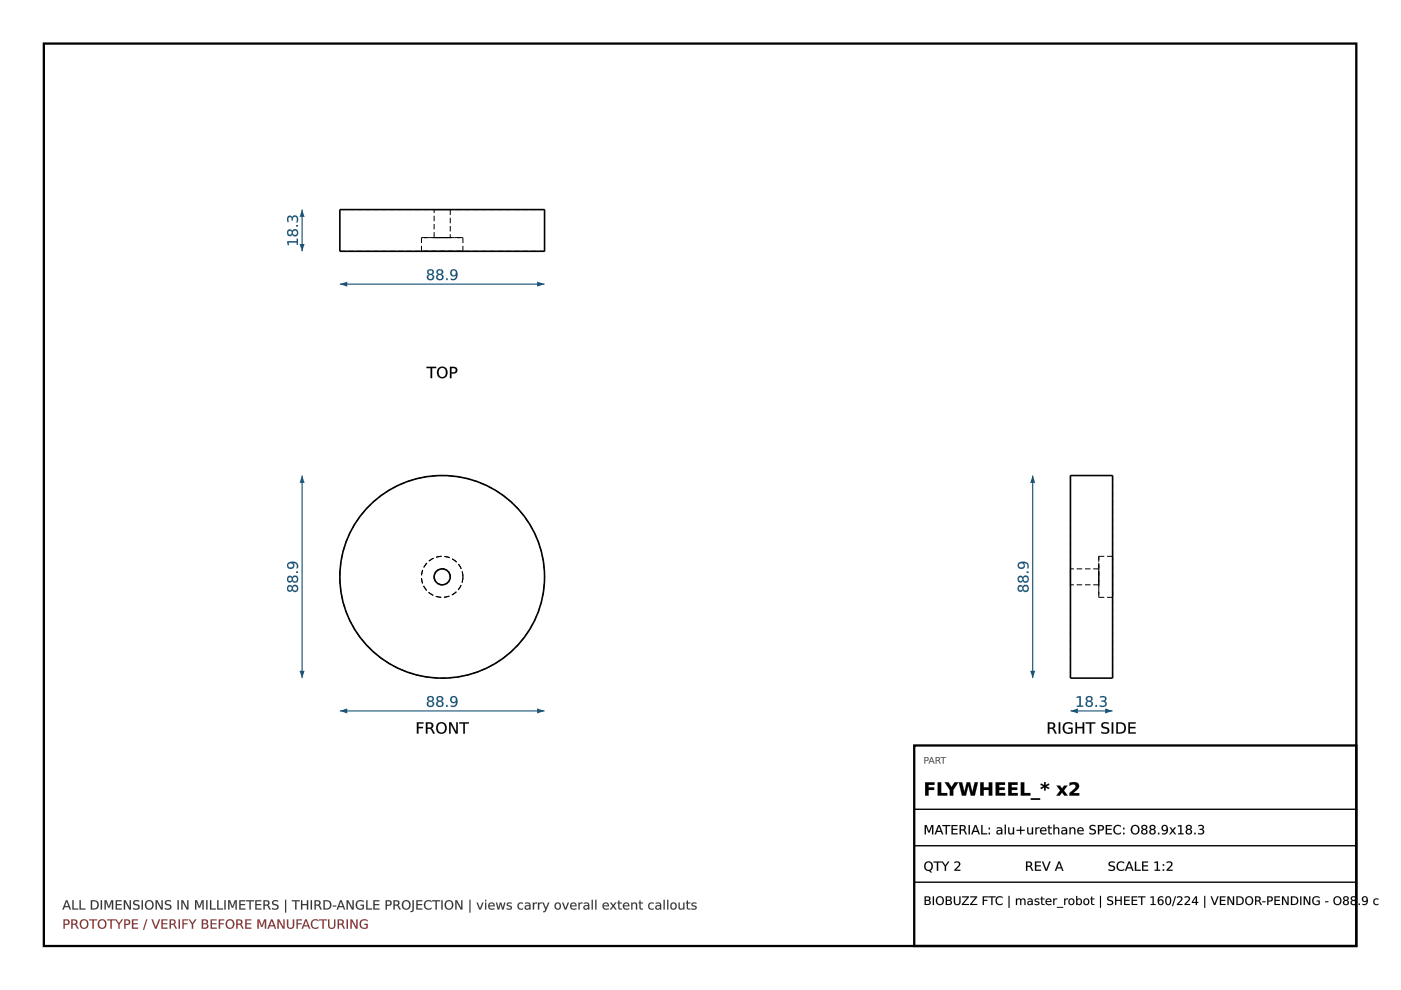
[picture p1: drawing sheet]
<svg xmlns="http://www.w3.org/2000/svg" width="297mm" height="210mm" viewBox="0 0 297 210" stroke-linecap="round" stroke-linejoin="round" font-family="sans-serif">
<path d="M9.3 9.2h278.3v191.4h-278.3z" fill="none" stroke="#000" stroke-width=".49"/>
<g fill="none" stroke="#000" stroke-width=".34">
<path d="M77.8 107.7a21.6 21.6 0 0 1 28.5-2.9 21.6 21.6 0 0 1 6.5 27.8 21.7 21.7 0 0 1-27.8 9.4 21.7 21.7 0 0 1-11.7-26.8 21.4 21.4 0 0 1 4.5-7.5z"/>
<circle cx="93.8" cy="122.3" r="1.7"/>
</g>
<g fill="none" stroke="#000" stroke-width=".21" stroke-dasharray="1.2 .6" stroke-linecap="butt">
<path d="M77.8 107.7a21.6 21.6 0 0 1 28.5-2.9 21.6 21.6 0 0 1 6.5 27.8 21.7 21.7 0 0 1-27.8 9.4 21.7 21.7 0 0 1-11.7-26.8 21.4 21.4 0 0 1 4.5-7.5z"/>
<circle cx="93.8" cy="122.3" r="1.7"/>
<circle cx="93.8" cy="122.3" r="4.4"/>
</g>
<path d="M72.1 150.7h43.3" fill="none" stroke="#1a5276" stroke-width=".24"/>
<g fill="#1a5276">
<path d="M72.1 150.7l1.5-.5v1.1z"/>
<path d="M113.9 150.2l1.5 .5-1.5 .6z"/>
<path d="M90.8 149.3a.46 .46 0 0 0 .9 0 .46 .46 0 0 0-.9 0zM90.7 147.7a.7 .7 0 0 1 .9-.1 .7 .7 0 0 1 .3 .9l-.3 .2a.7 .7 0 0 1 .3 1 .7 .7 0 0 1-1.1 .1 .62 .62 0 0 1-.3-.6 .62 .62 0 0 1 .5-.5l-.4-.4zM90.8 148.2a.45 .45 0 0 0 .9 0 .45 .45 0 0 0-.9 0zM92.8 149.3a.46 .46 0 0 0 .9 0 .46 .46 0 0 0-.9 0zM92.7 147.7a.7 .7 0 0 1 .9-.1 .7 .7 0 0 1 .3 .9l-.3 .2a.7 .7 0 0 1 .3 1 .7 .7 0 0 1-1.1 .1 .62 .62 0 0 1-.3-.6 .62 .62 0 0 1 .4-.5l-.3-.4zM92.8 148.2a.45 .45 0 0 0 .9 0 .45 .45 0 0 0-.9 0zM94.6 149.5h.3v.4h-.3zM95.6 147.8a.86 .86 0 0 1 1.1-.1 .86 .86 0 0 1 .3 1 1 1 0 0 1-.4 1 1 1 0 0 1-1 .1v-.3a.72 .72 0 0 0 .8 .1 .72 .72 0 0 0 .3-.8 .75 .75 0 0 1-1.1 .1 .75 .75 0 0 1 0-1.1zM95.7 148.4a.51 .51 0 0 0 1 0 .51 .51 0 0 0-1 0z"/>
<path d="M90.8 149.3a.45 .45 0 0 0 .9 0 .45 .45 0 0 0-.9 0zM90.8 149.3a.5 .5 0 0 1 1 0 .5 .5 0 0 1-1 0zM90.7 147.7a.71 .71 0 0 1 .9-.1 .71 .71 0 0 1 .3 .9l-.3 .2a.63 .63 0 0 1 .5 .6 .63 .63 0 0 1-.6 .6 .69 .69 0 0 1-1-.3 .69 .69 0 0 1 .5-1v.1a.53 .53 0 0 1-.5-.4 .53 .53 0 0 1 .2-.6zM90.7 147.7a.54 .54 0 0 0 .3 1 .66 .66 0 0 0-.4 .9 .66 .66 0 0 0 .9 .3 .63 .63 0 0 0 .5-.6 .63 .63 0 0 0-.4-.7 .59 .59 0 0 0 .3-.8 .59 .59 0 0 0-.8-.2zM90.9 148.2a.4 .4 0 0 0 .8 0 .4 .4 0 0 0-.8 0zM90.8 148.2a.45 .45 0 0 1 .9 0 .45 .45 0 0 1-.9 0zM92.8 149.3a.45 .45 0 0 0 .9 0 .45 .45 0 0 0-.9 0zM92.8 149.3a.48 .48 0 0 1 .9 0 .48 .48 0 0 1-.9 0zM92.7 147.7a.71 .71 0 0 1 .9-.1 .71 .71 0 0 1 .3 .9l-.3 .2a.63 .63 0 0 1 .5 .6 .63 .63 0 0 1-.6 .6 .69 .69 0 0 1-1-.3 .69 .69 0 0 1 .4-1v.1a.53 .53 0 0 1-.4-.4 .53 .53 0 0 1 .2-.6zM92.7 147.7a.54 .54 0 0 0 .3 1 .66 .66 0 0 0-.4 .9 .66 .66 0 0 0 .9 .3 .63 .63 0 0 0 .5-.6 .63 .63 0 0 0-.4-.7 .59 .59 0 0 0 .3-.8 .59 .59 0 0 0-.8-.2zM92.9 148.2a.4 .4 0 0 0 .7 0 .4 .4 0 0 0-.7 0zM92.8 148.2a.45 .45 0 0 1 .9 0 .45 .45 0 0 1-.9 0zM94.6 149.5h.3v.4h-.3zM94.6 149.5v.4h.3v-.4zM95.6 147.8a.87 .87 0 0 1 1.1-.1 .87 .87 0 0 1 .3 1 1.02 1.02 0 0 1-.4 1 1.02 1.02 0 0 1-1 .1v-.3a.7 .7 0 0 0 .8 0 .7 .7 0 0 0 .3-.7 .76 .76 0 0 1-1.1 .1 .76 .76 0 0 1 0-1.1zM95.7 147.8a.73 .73 0 0 0-.1 1.1 .73 .73 0 0 0 1.1-.1 .73 .73 0 0 1-.3 .8 .73 .73 0 0 1-.8-.1v.3a1.05 1.05 0 0 0 1.2-.2 1.05 1.05 0 0 0 .2-1.2 .78 .78 0 0 0-.5-.8 .78 .78 0 0 0-.8 .2zM95.7 148.4a.5 .5 0 0 0 1 0 .5 .5 0 0 0-1 0zM95.7 148.4a.52 .52 0 0 1 1 0 .52 .52 0 0 1-1 0z"/>
</g>
<path d="M64.1 100.8v43" fill="none" stroke="#1a5276" stroke-width=".24"/>
<g fill="#1a5276">
<path d="M64.1 100.8l.5 1.6h-1.1z"/>
<path d="M63.5 142.2h1.1l-.5 1.6z"/>
<path d="M62.1 124.8a.46 .46 0 0 0 .9 0 .46 .46 0 0 0-.9 0zM61 124.2l.6-.1 .4 .4a.7 .7 0 0 1 1-.4 .7 .7 0 0 1 .1 1.1 .63 .63 0 0 1-.6 .3 .63 .63 0 0 1-.5-.4 .63 .63 0 0 1-1 .2 .63 .63 0 0 1-.1-.9zM61.1 124.8a.41 .41 0 0 0 .8 0 .41 .41 0 0 0-.8 0zM62.1 122.8a.46 .46 0 0 0 .9 0 .46 .46 0 0 0-.9 0zM61 122.3l.6-.2 .4 .4a.7 .7 0 0 1 1-.3 .7 .7 0 0 1 .1 1 .63 .63 0 0 1-.6 .4 .63 .63 0 0 1-.5-.5 .63 .63 0 0 1-1 .3 .63 .63 0 0 1-.1-1zM61.1 122.8a.41 .41 0 0 0 .8 0 .41 .41 0 0 0-.8 0zM62.8 121.2h.4v.3h-.4zM61 119.4a1.24 1.24 0 0 1 1.4-.4 1.24 1.24 0 0 1 .8 1.2l-.1 .3h-.3a.71 .71 0 0 0 .1-.8 .71 .71 0 0 0-.8-.3 .75 .75 0 0 1 0 1 .75 .75 0 0 1-1 .1 .75 .75 0 0 1-.1-1.1zM61.1 119.9a.55 .55 0 0 0 1.1 0 .55 .55 0 0 0-1.1 0z"/>
<path d="M62.1 124.8a.45 .45 0 0 0 .9 0 .45 .45 0 0 0-.9 0zM62.1 124.8a.48 .48 0 0 1 .9 0 .48 .48 0 0 1-.9 0zM61 124.2a.54 .54 0 0 1 .6-.2 .54 .54 0 0 1 .4 .5 .63 .63 0 0 1 .5-.5 .63 .63 0 0 1 .7 .3 .72 .72 0 0 1-.2 1.1 .72 .72 0 0 1-1.1-.3h.1a.56 .56 0 0 1-.6 .4 .56 .56 0 0 1-.5-.5zM61 124.2a.65 .65 0 0 0-.1 1 .65 .65 0 0 0 1 0v-.1a.66 .66 0 0 0 1.1 .2 .66 .66 0 0 0 0-1.1 .66 .66 0 0 0-1.1 .3l-.3-.4zM61.1 124.8a.4 .4 0 0 0 .8 0 .4 .4 0 0 0-.8 0zM61.1 124.8a.42 .42 0 0 1 .8 0 .42 .42 0 0 1-.8 0zM62.1 122.8a.45 .45 0 0 0 .9 0 .45 .45 0 0 0-.9 0zM62.1 122.8a.48 .48 0 0 1 .9 0 .48 .48 0 0 1-.9 0zM61 122.3a.54 .54 0 0 1 .6-.2 .54 .54 0 0 1 .4 .4 .63 .63 0 0 1 .5-.5 .63 .63 0 0 1 .7 .4 .72 .72 0 0 1-.2 1.1 .72 .72 0 0 1-1.1-.4h.1a.56 .56 0 0 1-.6 .4 .56 .56 0 0 1-.5-.5zM61 122.3a.65 .65 0 0 0-.1 .9 .65 .65 0 0 0 1 .1v-.2a.66 .66 0 0 0 1.1 .2 .66 .66 0 0 0 0-1 .66 .66 0 0 0-1.1 .2l-.3-.4zM61.1 122.8a.4 .4 0 0 0 .8 0 .4 .4 0 0 0-.8 0zM61.1 122.8a.42 .42 0 0 1 .8 0 .42 .42 0 0 1-.8 0zM62.8 121.1h.4v.4h-.4zM62.8 121.2v.3h.4v-.3zM61 119.4a1.25 1.25 0 0 1 1.4-.4 1.25 1.25 0 0 1 .8 1.2l-.1 .3h-.3a.69 .69 0 0 0 .1-.8 .69 .69 0 0 0-.8-.3 .68 .68 0 0 1-.1 1.2 .79 .79 0 0 1-.9-.2 .79 .79 0 0 1-.1-1zM61 119.4a.74 .74 0 0 0 .1 1.1 .74 .74 0 0 0 1-.1 .74 .74 0 0 0 0-1 .72 .72 0 0 1 .8 .3 .72 .72 0 0 1-.1 .8h.3a1.04 1.04 0 0 0-.2-1.2 1.04 1.04 0 0 0-1.2-.2zM61.2 119.9a.49 .49 0 0 0 .9 0 .49 .49 0 0 0-.9 0zM61.1 119.9a.55 .55 0 0 1 1.1 0 .55 .55 0 0 1-1.1 0z"/>
</g>
<g fill="#000">
<path d="M88.4 153.1h1.4v.3h-1.1v.7h1v.3h-1v1.1h-.3zM90.3 153.1h.7a.67 .67 0 0 1 .8 .5 .67 .67 0 0 1-.3 .8l.7 1.1h-.4l-.4-.8-.4-.2h-.4v1h-.3zM90.6 153.4v.9h.4a.43 .43 0 0 0 .5-.5 .43 .43 0 0 0-.5-.4zM93 153.6a.95 .95 0 0 0-.1 1.2 .95 .95 0 0 0 1.1 .4 .96 .96 0 0 0 .4-1.2 .96 .96 0 0 0-1.2-.5zM92.4 154.3a1.2 1.2 0 0 1 2.4 0 1.2 1.2 0 0 1-2.4 0zM95.2 153.1h.5l1 2.1v-2.1h.4v2.4h-.5l-1.1-2v2h-.3zM97.4 153.1h2v.3h-.8v2.1h-.4v-2.1h-.8z"/>
<path d="M88.4 153.1h1.4v.3h-1.1v.7h1v.3h-1v1.2h-.3zM88.4 153.1v2.4h.3v-1.1h1v-.3h-1v-.7h1.1v-.3zM90.3 153.1h.7a.69 .69 0 0 1 .9 .5 .69 .69 0 0 1-.4 .8l.3 .3 .4 .9h-.4l-.5-1-.7-.1v1.1h-.3zM90.3 153.1v2.4h.3v-1l.7 .1 .5 .9h.4l-.5-.8-.3-.3a.65 .65 0 0 0 .4-.8 .65 .65 0 0 0-.8-.4zM90.6 153.4v.9l.4-.1a.41 .41 0 0 0 .5-.4 .41 .41 0 0 0-.5-.4zM90.6 153.4a.72 .72 0 0 1 .9 .2v.2a.42 .42 0 0 1-.5 .5h-.4zM93 153.6a.93 .93 0 0 0-.1 1.2 .93 .93 0 0 0 1.1 .4 .95 .95 0 0 0 .3-1.2 .95 .95 0 0 0-1.1-.5zM93 153.6a.85 .85 0 0 1 1.1-.1 .85 .85 0 0 1 .3 1.1 .79 .79 0 0 1-1 .7 .79 .79 0 0 1-.6-1zM92.4 154.3a1.22 1.22 0 0 1 2.4 0 1.22 1.22 0 0 1-2.4 0zM92.4 154.3a1.2 1.2 0 0 0 2.4 0 1.2 1.2 0 0 0-2.4 0zM95.2 153.1h.5l1 2.1v-2.1h.4v2.5h-.5l-1.1-2.1 .1 2.1h-.4zM95.2 153.1v2.4h.3l.1-2 1 2h.5v-2.4h-.4v2.1l-1-2.1zM97.4 153.1h2v.3h-.8v2.2h-.4v-2.2h-.8zM97.4 153.1v.3h.8v2.1h.4l-.1-2.1h.9v-.3z"/>
</g>
<path d="M72.1 44.4h43.4v8.9h-43.4z" fill="none" stroke="#000" stroke-width=".34"/>
<g fill="none" stroke="#000" stroke-width=".21" stroke-dasharray="1.2 .6" stroke-linecap="butt">
<path d="M89.4 53.3h8.7M89.4 50.4h8.7M89.4 53.3v-2.9M92 44.4h3.5M92 50.4h3.5M92 50.4v-6M95.5 44.4h-3.5M95.5 44.4v6M95.5 50.4h-3.5M98.1 53.3h-8.7M98.1 50.4v2.9M98.1 50.4h-8.7"/>
<path d="M115.5 44.4h-43.4M115.5 53.3h-43.4"/>
</g>
<path d="M72.1 60.2h43.3" fill="none" stroke="#1a5276" stroke-width=".24"/>
<g fill="#1a5276">
<path d="M72.1 60.2l1.5-.5v1.1z"/>
<path d="M113.9 59.7l1.5 .5-1.5 .6z"/>
<path d="M90.8 58.8a.46 .46 0 0 0 .9 0 .46 .46 0 0 0-.9 0zM90.7 57.2a.7 .7 0 0 1 .9-.1 .7 .7 0 0 1 .3 .9l-.3 .2a.7 .7 0 0 1 .3 1 .7 .7 0 0 1-1.1 .1 .62 .62 0 0 1-.3-.6 .62 .62 0 0 1 .5-.5l-.4-.4zM90.8 57.7a.45 .45 0 0 0 .9 0 .45 .45 0 0 0-.9 0zM92.8 58.8a.46 .46 0 0 0 .9 0 .46 .46 0 0 0-.9 0zM92.7 57.2a.7 .7 0 0 1 .9-.1 .7 .7 0 0 1 .3 .9l-.3 .2a.7 .7 0 0 1 .3 1 .7 .7 0 0 1-1.1 .1 .62 .62 0 0 1-.3-.6 .62 .62 0 0 1 .4-.5l-.3-.4zM92.8 57.7a.45 .45 0 0 0 .9 0 .45 .45 0 0 0-.9 0zM94.6 59h.3v.4h-.3zM95.6 57.3a.86 .86 0 0 1 1.1-.1 .86 .86 0 0 1 .3 1 1 1 0 0 1-.4 1 1 1 0 0 1-1 .1v-.3a.72 .72 0 0 0 .8 .1 .72 .72 0 0 0 .3-.8 .75 .75 0 0 1-1.1 .1 .75 .75 0 0 1 0-1.1zM95.7 57.9a.51 .51 0 0 0 1 0 .51 .51 0 0 0-1 0z"/>
<path d="M90.8 58.8a.45 .45 0 0 0 .9 0 .45 .45 0 0 0-.9 0zM90.8 58.8a.5 .5 0 0 1 1 0 .5 .5 0 0 1-1 0zM90.7 57.2a.71 .71 0 0 1 .9-.1 .71 .71 0 0 1 .3 .9l-.3 .2a.63 .63 0 0 1 .5 .6 .63 .63 0 0 1-.6 .6 .69 .69 0 0 1-1-.3 .69 .69 0 0 1 .5-.9 .53 .53 0 0 1-.5-.4 .53 .53 0 0 1 .2-.6zM90.7 57.2a.54 .54 0 0 0 .3 1 .66 .66 0 0 0-.4 .9 .66 .66 0 0 0 .9 .3 .63 .63 0 0 0 .5-.6 .63 .63 0 0 0-.4-.6 .59 .59 0 0 0 .3-.9 .59 .59 0 0 0-.8-.2zM90.9 57.7a.4 .4 0 0 0 .8 0 .4 .4 0 0 0-.8 0zM90.8 57.7a.45 .45 0 0 1 .9 0 .45 .45 0 0 1-.9 0zM92.8 58.8a.45 .45 0 0 0 .9 0 .45 .45 0 0 0-.9 0zM92.8 58.8a.48 .48 0 0 1 .9 0 .48 .48 0 0 1-.9 0zM92.7 57.2a.71 .71 0 0 1 .9-.1 .71 .71 0 0 1 .3 .9l-.3 .2a.63 .63 0 0 1 .5 .6 .63 .63 0 0 1-.6 .6 .69 .69 0 0 1-1-.3 .69 .69 0 0 1 .4-.9 .53 .53 0 0 1-.4-.4 .53 .53 0 0 1 .2-.6zM92.7 57.2a.54 .54 0 0 0 .3 1 .66 .66 0 0 0-.4 .9 .66 .66 0 0 0 .9 .3 .63 .63 0 0 0 .5-.6 .63 .63 0 0 0-.4-.6 .59 .59 0 0 0 .3-.9 .59 .59 0 0 0-.8-.2zM92.9 57.7a.4 .4 0 0 0 .7 0 .4 .4 0 0 0-.7 0zM92.8 57.7a.45 .45 0 0 1 .9 0 .45 .45 0 0 1-.9 0zM94.6 59h.3v.4h-.3zM94.6 59v.4h.3v-.4zM95.6 57.3a.87 .87 0 0 1 1.1-.1 .87 .87 0 0 1 .3 1 1.02 1.02 0 0 1-.4 1 1.02 1.02 0 0 1-1 .1v-.3a.7 .7 0 0 0 .8 .1 .7 .7 0 0 0 .3-.8 .76 .76 0 0 1-1.1 .1 .76 .76 0 0 1 0-1.1zM95.7 57.3a.73 .73 0 0 0-.1 1.1 .73 .73 0 0 0 1.1-.1 .73 .73 0 0 1-.3 .8 .73 .73 0 0 1-.8-.1v.3a1.05 1.05 0 0 0 1.2-.2 1.05 1.05 0 0 0 .2-1.2 .78 .78 0 0 0-.5-.7 .78 .78 0 0 0-.8 .1zM95.7 57.9a.5 .5 0 0 0 1 0 .5 .5 0 0 0-1 0zM95.7 57.9a.52 .52 0 0 1 1 0 .52 .52 0 0 1-1 0z"/>
</g>
<path d="M64.1 44.4v8.9" fill="none" stroke="#1a5276" stroke-width=".24"/>
<g fill="#1a5276">
<path d="M64.1 44.4l.5 1.6h-1.1z"/>
<path d="M63.5 51.7h1.1l-.5 1.6z"/>
<path d="M60.9 51.1h2v-.5h.3v1.3h-.3v-.5h-1.7l.1 .6h-.3zM62.1 49.4a.46 .46 0 0 0 .9 0 .46 .46 0 0 0-.9 0zM61 48.8l.6-.1 .4 .3a.7 .7 0 0 1 1-.3 .7 .7 0 0 1 .1 1.1 .63 .63 0 0 1-.6 .3 .63 .63 0 0 1-.5-.4 .63 .63 0 0 1-1 .2 .63 .63 0 0 1-.1-.9zM61.1 49.4a.41 .41 0 0 0 .8 0 .41 .41 0 0 0-.8 0zM62.8 47.7h.4v.3h-.4zM61 45.9l.6-.2 .3 .4a.69 .69 0 0 1 1-.4 .69 .69 0 0 1 .3 1l-.1 .4h-.3a.67 .67 0 0 0 .2-.7 .67 .67 0 0 0-.7-.4l-.2 .3v.5h-.3v-.3a.37 .37 0 0 0-.3-.5 .37 .37 0 0 0-.4 .5l.1 .6h-.2l-.1-.6z"/>
<path d="M60.9 51.1h2v-.5h.3v1.3h-.3v-.5h-1.7l.1 .6h-.3zM60.9 51.1l.1 .9h.3l-.1-.6h1.7v.5h.3v-1.3h-.3v.5zM62.1 49.4a.45 .45 0 0 0 .9 0 .45 .45 0 0 0-.9 0zM62.1 49.3a.48 .48 0 0 1 .9 0 .48 .48 0 0 1-.9 0zM61 48.8a.54 .54 0 0 1 .6-.2 .54 .54 0 0 1 .4 .4 .63 .63 0 0 1 .5-.5 .63 .63 0 0 1 .7 .4 .72 .72 0 0 1-.2 1.1 .72 .72 0 0 1-1.1-.3h.1a.56 .56 0 0 1-.6 .4 .56 .56 0 0 1-.5-.5zM61 48.8a.65 .65 0 0 0-.1 1 .65 .65 0 0 0 1 0v-.1a.66 .66 0 0 0 1.1 .2 .66 .66 0 0 0 0-1.1 .66 .66 0 0 0-1.1 .2l-.3-.3zM61.1 49.4a.4 .4 0 0 0 .8 0 .4 .4 0 0 0-.8 0zM61.1 49.4a.42 .42 0 0 1 .8 0 .42 .42 0 0 1-.8 0zM62.8 47.7h.4v.4h-.4zM62.8 47.7v.3h.4v-.3zM61 45.9a.52 .52 0 0 1 .5-.2 .52 .52 0 0 1 .4 .4 .62 .62 0 0 1 .6-.5 .62 .62 0 0 1 .7 .5v.2a.55 .55 0 0 1 .1 .6 .55 .55 0 0 1-.5 .3v-.1a.65 .65 0 0 0 .1-.7 .65 .65 0 0 0-.6-.4l-.2 .3v.5h-.3v-.3a.36 .36 0 0 0-.3-.5 .36 .36 0 0 0-.4 .5l.1 .6a.54 .54 0 0 1-.3-.9zM61 45.9l-.1 .9 .1 .3h.2a.77 .77 0 0 1 .3-1.1l.3 .1v.7h.3a.52 .52 0 0 1 .4-.8 .52 .52 0 0 1 .5 .7l-.2 .4h.3a.85 .85 0 0 0 0-1 .85 .85 0 0 0-.9-.3l-.2 .3a.53 .53 0 0 0-.4-.4 .53 .53 0 0 0-.6 .2z"/>
</g>
<g fill="#000">
<path d="M90.4 77.8h2.1v.2h-.9v2.2h-.3v-2.2h-.9zM93.2 78.3a.95 .95 0 0 0-.1 1.1 .95 .95 0 0 0 1.1 .4 .96 .96 0 0 0 .3-1.2 .96 .96 0 0 0-1.1-.5zM92.6 78.9a1.2 1.2 0 0 1 2.4 0 1.2 1.2 0 0 1-2.4 0zM95.7 78v.9h.4a.45 .45 0 0 0 .5-.4 .45 .45 0 0 0-.5-.5zM95.4 77.8h.7a.72 .72 0 0 1 .9 .7 .72 .72 0 0 1-.9 .7h-.4v1h-.3z"/>
<path d="M90.4 77.8h2.1v.3l-.9-.1v2.2h-.3v-2.2l-.9 .1zM90.4 77.8v.2h.9v2.2h.3v-2.2h.9v-.2zM93.2 78.3a.93 .93 0 0 0-.1 1.1 .93 .93 0 0 0 1.1 .4 .95 .95 0 0 0 .3-1.2 .95 .95 0 0 0-1.1-.5zM93.2 78.2a.85 .85 0 0 1 1.1 0 .85 .85 0 0 1 .2 1.1 .79 .79 0 0 1-.9 .7 .79 .79 0 0 1-.6-1zM92.5 78.9a1.25 1.25 0 0 1 2.5 0 1.25 1.25 0 0 1-2.5 0zM92.6 78.9a1.2 1.2 0 0 0 2.4 0 1.2 1.2 0 0 0-2.4 0zM95.7 78v.9h.4a.43 .43 0 0 0 .5-.4 .43 .43 0 0 0-.5-.4zM95.7 78h.4a.47 .47 0 0 1 .5 .5 .47 .47 0 0 1-.5 .5h-.4zM95.4 77.8h.7a.74 .74 0 0 1 .9 .7 .74 .74 0 0 1-.9 .7h-.4v1h-.3zM95.4 77.8v2.4h.3v-1a.85 .85 0 0 0 1.2-.9l-.3-.4z"/>
</g>
<path d="M227 100.8h8.9v43h-8.9z" fill="none" stroke="#000" stroke-width=".34"/>
<g fill="none" stroke="#000" stroke-width=".21" stroke-dasharray="1.2 .6" stroke-linecap="butt">
<path d="M227 100.8v43M233 118v8.7M235.9 100.8v43M235.9 118v8.7M235.9 118h-2.9M227 122.3v1.7M227 124v-3.4M227 120.6v1.7M233 122.3v1.7M233 124v-4.3M233 120.6v1.7M233 122.2v-4.2"/>
<path d="M233 126.7v-4.4M233 124h-6M233 120.6h-6M235.9 122.3v-4.3M235.9 126.7v-4.4M235.9 126.7h-2.9"/>
</g>
<path d="M227 150.7h8.9" fill="none" stroke="#1a5276" stroke-width=".24"/>
<g fill="#1a5276">
<path d="M227 150.7l1.5-.5v1.1z"/>
<path d="M234.3 150.2l1.6 .5-1.6 .6z"/>
<path d="M228.3 147.7l.8-.1v2h.5v.3h-1.3v-.3h.5v-1.7l-.5 .1zM230.5 149.3a.46 .46 0 0 0 .9 0 .46 .46 0 0 0-.9 0zM230.4 147.7a.7 .7 0 0 1 .9-.1 .7 .7 0 0 1 .2 .9l-.3 .2a.7 .7 0 0 1 .4 1 .7 .7 0 0 1-1.1 .1 .62 .62 0 0 1-.4-.6 .62 .62 0 0 1 .5-.5l-.4-.4zM230.5 148.2a.41 .41 0 0 0 .8 0 .41 .41 0 0 0-.8 0zM232.3 149.5h.3v.4h-.3zM233.2 147.7a.86 .86 0 0 1 1.4 .6l-.4 .3a.69 .69 0 0 1 .4 1 .69 .69 0 0 1-1 .3l-.4-.1v-.3a.67 .67 0 0 0 .7 .2 .67 .67 0 0 0 .4-.7l-.3-.2h-.5v-.3h.3a.37 .37 0 0 0 .5-.3 .37 .37 0 0 0-.5-.4l-.6 .1z"/>
<path d="M228.3 147.7l.9-.1-.1 2h.6v.3h-1.4v-.3h.5v-1.7l-.5 .1zM228.3 147.7v.3l.6-.1v1.7h-.6v.3h1.3v-.3h-.5v-2zM230.5 149.3a.45 .45 0 0 0 .9 0 .45 .45 0 0 0-.9 0zM230.5 149.3a.48 .48 0 0 1 .9 0 .48 .48 0 0 1-.9 0zM230.4 147.7a.71 .71 0 0 1 .9-.1 .71 .71 0 0 1 .3 .9l-.4 .2a.63 .63 0 0 1 .5 .6 .63 .63 0 0 1-.5 .6 .69 .69 0 0 1-1-.3 .69 .69 0 0 1 .4-1v.1a.53 .53 0 0 1-.4-.4 .53 .53 0 0 1 .2-.6zM230.4 147.7a.54 .54 0 0 0 .2 1 .66 .66 0 0 0-.4 .9 .66 .66 0 0 0 1 .3 .63 .63 0 0 0 .5-.6 .63 .63 0 0 0-.5-.7 .59 .59 0 0 0 .4-.8 .59 .59 0 0 0-.9-.2zM230.5 148.2a.4 .4 0 0 0 .8 0 .4 .4 0 0 0-.8 0zM230.5 148.2a.43 .43 0 0 1 .8 0 .43 .43 0 0 1-.8 0zM232.2 149.5h.4v.4h-.4zM232.3 149.5v.4h.3v-.4zM233.2 147.7v-.1a.88 .88 0 0 1 1.4 .7l-.4 .3a.61 .61 0 0 1 .5 .6 .61 .61 0 0 1-.5 .6l-.2 .1a.56 .56 0 0 1-.9-.4h.1a.66 .66 0 0 0 .7 .1 .66 .66 0 0 0 .4-.6l-.3-.2h-.5v-.3h.3a.35 .35 0 0 0 .5-.3 .35 .35 0 0 0-.5-.4l-.6 .2zM233.2 147.7v.2a.79 .79 0 0 1 1.1 .3l-.1 .3h-.7v.3a.52 .52 0 0 1 .9 .4 .52 .52 0 0 1-.8 .5l-.4-.2v.3a.85 .85 0 0 0 1 0 .85 .85 0 0 0 .3-.9l-.3-.2a.59 .59 0 0 0 .3-.8 .59 .59 0 0 0-.8-.3z"/>
</g>
<path d="M219 100.8v43" fill="none" stroke="#1a5276" stroke-width=".24"/>
<g fill="#1a5276">
<path d="M219 100.8l.5 1.6h-1.1z"/>
<path d="M218.4 142.2h1.1l-.5 1.6z"/>
<path d="M217 124.8a.46 .46 0 0 0 .9 0 .46 .46 0 0 0-.9 0zM215.9 124.2l.6-.1 .4 .4a.7 .7 0 0 1 1-.4 .7 .7 0 0 1 .1 1.1 .63 .63 0 0 1-.6 .3 .63 .63 0 0 1-.5-.4 .63 .63 0 0 1-1 .2 .63 .63 0 0 1-.1-.9zM216 124.8a.41 .41 0 0 0 .8 0 .41 .41 0 0 0-.8 0zM217 122.8a.46 .46 0 0 0 .9 0 .46 .46 0 0 0-.9 0zM215.9 122.3l.6-.2 .4 .4a.7 .7 0 0 1 1-.3 .7 .7 0 0 1 .1 1 .63 .63 0 0 1-.6 .4 .63 .63 0 0 1-.5-.5 .63 .63 0 0 1-1 .3 .63 .63 0 0 1-.1-1zM216 122.8a.41 .41 0 0 0 .8 0 .41 .41 0 0 0-.8 0zM217.7 121.2h.4v.3h-.4zM215.9 119.4a1.24 1.24 0 0 1 1.4-.4 1.24 1.24 0 0 1 .8 1.2l-.1 .3h-.3a.71 .71 0 0 0 .1-.8 .71 .71 0 0 0-.8-.3 .75 .75 0 0 1 0 1 .75 .75 0 0 1-1 .1 .75 .75 0 0 1-.1-1.1zM216 119.9a.55 .55 0 0 0 1.1 0 .55 .55 0 0 0-1.1 0z"/>
<path d="M217 124.8a.45 .45 0 0 0 .9 0 .45 .45 0 0 0-.9 0zM217 124.8a.48 .48 0 0 1 .9 0 .48 .48 0 0 1-.9 0zM215.9 124.2a.54 .54 0 0 1 .6-.2 .54 .54 0 0 1 .4 .5 .63 .63 0 0 1 .5-.5 .63 .63 0 0 1 .7 .3 .72 .72 0 0 1-.2 1.1 .72 .72 0 0 1-1.1-.3h.1a.56 .56 0 0 1-.6 .4 .56 .56 0 0 1-.5-.5zM215.9 124.2a.65 .65 0 0 0-.1 1 .65 .65 0 0 0 1 0v-.1a.66 .66 0 0 0 1.1 .2 .66 .66 0 0 0 0-1.1 .66 .66 0 0 0-1.1 .3l-.3-.4zM216 124.8a.4 .4 0 0 0 .8 0 .4 .4 0 0 0-.8 0zM216 124.8a.42 .42 0 0 1 .8 0 .42 .42 0 0 1-.8 0zM217 122.8a.45 .45 0 0 0 .9 0 .45 .45 0 0 0-.9 0zM217 122.8a.48 .48 0 0 1 .9 0 .48 .48 0 0 1-.9 0zM215.9 122.3a.54 .54 0 0 1 .6-.2 .54 .54 0 0 1 .4 .4 .63 .63 0 0 1 .5-.5 .63 .63 0 0 1 .7 .4 .72 .72 0 0 1-.2 1.1 .72 .72 0 0 1-1.1-.4h.1a.56 .56 0 0 1-.6 .4 .56 .56 0 0 1-.5-.5zM215.9 122.3a.65 .65 0 0 0-.1 .9 .65 .65 0 0 0 1 .1v-.2a.66 .66 0 0 0 1.1 .2 .66 .66 0 0 0 0-1 .66 .66 0 0 0-1.1 .2l-.3-.4zM216 122.8a.4 .4 0 0 0 .8 0 .4 .4 0 0 0-.8 0zM216 122.8a.42 .42 0 0 1 .8 0 .42 .42 0 0 1-.8 0zM217.7 121.1h.4v.4h-.4zM217.7 121.2v.3h.4v-.3zM215.9 119.4a1.25 1.25 0 0 1 1.4-.4 1.25 1.25 0 0 1 .8 1.2l-.1 .3h-.3a.69 .69 0 0 0 .1-.8 .69 .69 0 0 0-.8-.3 .68 .68 0 0 1 0 1.2 .79 .79 0 0 1-1-.2 .79 .79 0 0 1-.1-1zM215.9 119.4a.74 .74 0 0 0 .1 1.1 .74 .74 0 0 0 1-.1 .74 .74 0 0 0 0-1 .72 .72 0 0 1 .8 .3 .72 .72 0 0 1-.1 .8h.3a1.04 1.04 0 0 0-.2-1.2 1.04 1.04 0 0 0-1.2-.2zM216.1 119.9a.49 .49 0 0 0 .9 0 .49 .49 0 0 0-.9 0zM216 119.9a.55 .55 0 0 1 1.1 0 .55 .55 0 0 1-1.1 0z"/>
</g>
<g fill="#000">
<path d="M222.2 153.1h.7a.67 .67 0 0 1 .8 .5 .67 .67 0 0 1-.4 .8l.7 1.1h-.3l-.4-.8-.5-.2h-.3v1h-.3zM222.5 153.4v.9h.4a.43 .43 0 0 0 .5-.5 .43 .43 0 0 0-.5-.4zM224.5 153.1h.3v2.4h-.3zM225.6 153.4a1.51 1.51 0 0 1 1.8-.1v.4a.99 .99 0 0 0-1.4-.1 .99 .99 0 0 0-.2 1.3 .99 .99 0 0 0 1.3 .3v-.6h-.5v-.3h.8v1a1.3 1.3 0 0 1-1.8-.1 1.3 1.3 0 0 1 0-1.8zM228 153.1h.3v1h1.2v-1h.4v2.4h-.4v-1.1h-1.2v1.1h-.3zM230.2 153.1h2v.3h-.8v2.1h-.4v-2.1h-.8zM233.7 153.3l1-.2 .3 .1v.3a.82 .82 0 0 0-1.2 .3l.1 .2a1.3 1.3 0 0 1 1.3 .9 1.1 1.1 0 0 1-1.7 .5v-.3a.74 .74 0 0 0 .8 .3 .74 .74 0 0 0 .5-.6l-.1-.2a1.34 1.34 0 0 1-1.2-.8zM235.7 153.1h.3v2.4h-.3zM237 153.4v1.9a1 1 0 0 0 1.4-1 1 1 0 0 0-1.4-.9zM236.7 153.1h.7a1.21 1.21 0 0 1 1.3 1.2 1.21 1.21 0 0 1-1.3 1.2h-.7zM239.2 153.1h1.6v.3h-1.2v.7h1.1v.3h-1.1v.9h1.2v.2h-1.6z"/>
<path d="M222.1 153.1h.8a.69 .69 0 0 1 .8 .5 .69 .69 0 0 1-.4 .8l.3 .3 .5 .9h-.4l-.6-1-.6-.1v1.1h-.4zM222.2 153.1v2.4h.3v-1l.7 .1 .5 .9h.3l-.4-.8-.3-.3a.65 .65 0 0 0 .4-.8 .65 .65 0 0 0-.8-.4zM222.5 153.4v.9l.4-.1a.41 .41 0 0 0 .5-.4 .41 .41 0 0 0-.5-.4zM222.5 153.4a.72 .72 0 0 1 .9 .2v.2a.42 .42 0 0 1-.5 .5h-.4zM224.5 153.1h.3v2.5h-.3zM224.5 153.1v2.4h.3v-2.4zM225.6 153.4a1.5 1.5 0 0 1 1.8-.1v.4a.98 .98 0 0 0-1.4-.1 .98 .98 0 0 0-.2 1.3 .98 .98 0 0 0 1.3 .3v-.6h-.6v-.3h.9v1a1.32 1.32 0 0 1-1.8-.1 1.32 1.32 0 0 1 0-1.8zM225.6 153.4a1.29 1.29 0 0 0 0 1.8 1.29 1.29 0 0 0 1.8 .1v-1h-.8v.3l.5-.1v.7a.99 .99 0 0 1-1.3-.3 .99 .99 0 0 1 .2-1.3 .99 .99 0 0 1 1.4 .1v-.4a1.57 1.57 0 0 0-1.8 .1zM228 153.1h.4v1h1.1v-1h.4v2.5h-.4v-1.2h-1.2l.1 1.2h-.4zM228 153.1v2.4h.3v-1.1h1.3l-.1 1.1h.4v-2.4h-.4l.1 1h-1.3v-1zM230.2 153.1h2v.3h-.8v2.2h-.4v-2.2h-.8zM230.2 153.1v.3h.9l-.1 2.1h.4v-2.1h.8v-.3zM233.7 153.3l.4-.2 .8 .1h.2v.4a.87 .87 0 0 0-1.3 .2l.1 .2 .6 .2a.76 .76 0 0 1 .7 .9 .76 .76 0 0 1-1.1 .5l-.6-.1v-.4a.72 .72 0 0 0 .8 .3 .72 .72 0 0 0 .5-.6l-.4-.3a.72 .72 0 0 1-.8-.4 .72 .72 0 0 1 .1-.8zM233.7 153.3a.64 .64 0 0 0-.1 .7 .64 .64 0 0 0 .6 .4 .5 .5 0 0 1 .7 .6 .5 .5 0 0 1-.8 .3l-.6-.2v.3a1.09 1.09 0 0 0 1.7-.5 .82 .82 0 0 0-.9-.7l-.3-.1a.44 .44 0 0 1-.1-.6 .44 .44 0 0 1 .6-.1l.6 .1-.1-.3h-.3zM235.7 153.1h.3v2.5h-.3zM235.7 153.1v2.4h.3v-2.4zM237 153.4v1.9a.98 .98 0 0 0 1.4-1 .98 .98 0 0 0-1.4-.9zM237 153.4a1.01 1.01 0 0 1 1.4 .9 1.01 1.01 0 0 1-1.4 1zM236.7 153.1a1.7 1.7 0 0 1 2 .7 1.21 1.21 0 0 1-.1 1.3 1.21 1.21 0 0 1-1.2 .5h-.7zM236.7 153.1v2.4h.7a1.19 1.19 0 0 0 1.3-1.2 1.19 1.19 0 0 0-1.3-1.1zM239.2 153.1h1.6v.3h-1.2v.7h1.1v.3h-1.1v.9h1.2v.3h-1.6zM239.2 153.1v2.4h1.6v-.2h-1.3v-.9h1.2v-.3h-1.2v-.7h1.3v-.3z"/>
</g>
<g fill="#333">
<path d="M14.1 191.1l-.3 1h.7zM14 190.9h.3l.8 1.9h-.3l-.2-.5h-.9l-.2 .5h-.3zM15.3 190.9h.3v1.7h1v.2h-1.3zM16.9 190.9h.2v1.7h1v.2h-1.2zM19.5 191.1v1.5a.82 .82 0 0 0 1.1-.7 .82 .82 0 0 0-1.1-.8zM19.3 190.9h.5a.99 .99 0 0 1 1.1 1 .99 .99 0 0 1-1.1 .9h-.5zM21.4 190.9h.2v1.9h-.2zM22.2 190.9h.4l.5 1.3 .5-1.3h.4v1.9h-.3v-1.7l-.5 1.4h-.3l-.5-1.4v1.7h-.2zM24.5 190.9h1.3v.2h-1v.6h.9v.2h-.9v.7h1v.2h-1.3zM26.3 190.9h.3l.9 1.6v-1.6h.3v1.9h-.4l-.9-1.6v1.6h-.2zM28.4 191l.8-.1h.3v.3a.51 .51 0 0 0-.6-.2 .51 .51 0 0 0-.3 .6 .96 .96 0 0 1 1 .9 1 1 0 0 1-1.4 .3v-.3a.64 .64 0 0 0 1.1-.3l-.1-.1a.97 .97 0 0 1-1-.9zM30 190.9h.3v1.9h-.3zM31.2 191.3a.78 .78 0 0 0-.1 .9 .78 .78 0 0 0 .9 .4 .76 .76 0 0 0 .3-1.1 .76 .76 0 0 0-1.1-.2zM30.7 191.8a.99 .99 0 0 1 1.9 0 .99 .99 0 0 1-1.9 0zM33 190.9h.4l.8 1.6v-1.6h.3v1.9h-.4l-.8-1.6v1.6h-.3zM35.1 191l.8-.1h.3v.3a.51 .51 0 0 0-.6-.2 .51 .51 0 0 0-.3 .6 .96 .96 0 0 1 1 .9 1 1 0 0 1-1.3 .3v-.3a.64 .64 0 0 0 1-.3v-.1a.97 .97 0 0 1-1-.9zM37.6 190.9h.3v1.9h-.3zM38.4 190.9h.4l.9 1.6v-1.6h.3v1.9h-.4l-.9-1.6v1.6h-.3zM41.4 190.9h.4l.5 1.3 .5-1.3h.4v1.9h-.3v-1.7l-.5 1.4h-.3l-.5-1.4v1.7h-.2zM43.7 190.9h.3v1.9h-.3zM44.5 190.9h.3v1.7h1v.2h-1.3zM46 190.9h.3v1.7h1v.2h-1.3zM47.6 190.9h.2v1.9h-.2zM48.4 190.9h.4l.5 1.3 .5-1.3h.4v1.9h-.3v-1.7l-.5 1.4h-.2l-.6-1.4v1.7h-.2zM50.7 190.9h1.3v.2h-1v.6h1v.2h-1v.7h1v.2h-1.3zM52.2 190.9h1.7v.2h-.7v1.7h-.3v-1.7h-.7zM54.1 190.9h1.3v.2h-1v.6h.9v.2h-.9v.7h1v.2h-1.3zM55.9 190.9h.6a.55 .55 0 0 1 .6 .3 .55 .55 0 0 1-.3 .7l.6 .9h-.3l-.3-.6-.4-.2h-.3v.8h-.2zM56.1 191.1v.7h.4a.35 .35 0 0 0 .4-.4 .35 .35 0 0 0-.4-.3zM57.9 191l.8-.1h.3v.3a.51 .51 0 0 0-.7-.2 .51 .51 0 0 0-.3 .6 .96 .96 0 0 1 1 .9 1 1 0 0 1-1.3 .3v-.3a.64 .64 0 0 0 1.1-.3l-.1-.1a.97 .97 0 0 1-1-.9zM60.4 190.8h.3v2.7h-.3zM61.9 190.9h1.7v.2h-.7v1.7h-.3v-1.7h-.7zM63.8 190.9h.3v.8h1v-.8h.2v1.9h-.2v-.9h-1v.9h-.3zM65.9 190.9h.2v1.9h-.2zM66.7 190.9h.6a.55 .55 0 0 1 .6 .3 .55 .55 0 0 1-.3 .7l.6 .9h-.3l-.3-.6-.4-.2h-.2v.8h-.3zM67 191.1v.7h.3a.35 .35 0 0 0 .4-.4 .35 .35 0 0 0-.4-.3zM68.9 191.1v1.5a.82 .82 0 0 0 1.1-.7 .82 .82 0 0 0-1.1-.8zM68.6 190.9h.5a.99 .99 0 0 1 1.2 1 .99 .99 0 0 1-1.2 .9h-.5zM70.6 192h.7v.2h-.7zM72.3 191.1l-.4 1h.7zM72.1 190.9h.3l.8 1.9h-.3l-.2-.5h-.9l-.2 .5h-.2zM73.5 190.9h.3l.9 1.6v-1.6h.3v1.9h-.4l-.9-1.6v1.6h-.2zM75.7 191.1l.4-.2 .5-.1 .5 .2v.3a.81 .81 0 0 0-1.1-.1 .81 .81 0 0 0-.2 1.1 .81 .81 0 0 0 1.1 .3v-.6h-.5v-.2h.8v.9a1.07 1.07 0 0 1-1.5-.1 1.07 1.07 0 0 1 0-1.5zM77.6 190.9h.3v1.7h1v.2h-1.3zM79.2 190.9h1.2v.2h-1v.6h1v.2h-1v.7h1.1v.2h-1.3zM82 191.1v.7h.4a.37 .37 0 0 0 .4-.3 .37 .37 0 0 0-.4-.4zM81.8 190.9h.6a.6 .6 0 0 1 .7 .6 .6 .6 0 0 1-.7 .6h-.4v.7h-.2zM83.4 190.9h.6a.55 .55 0 0 1 .7 .3 .55 .55 0 0 1-.3 .7l.6 .9h-.3l-.4-.6-.3-.2h-.3v.8h-.3zM83.7 191.1v.7h.3a.35 .35 0 0 0 .4-.4 .35 .35 0 0 0-.4-.3zM85.7 191.3a.78 .78 0 0 0-.2 .9 .78 .78 0 0 0 1 .4 .76 .76 0 0 0 .2-1.1 .76 .76 0 0 0-1-.2zM85.1 191.8a1 1 0 0 1 2 0 1 1 0 0 1-2 0zM87.5 190.9h.2v2l-.2 .4-.4 .1v-.2l.3-.3zM88.3 190.9h1.2v.2h-1v.6h1v.2h-1v.7h1.1v.2h-1.3zM90.1 191.1l.5-.2 .4-.1 .5 .2v.3a.78 .78 0 0 0-1.1 0 .78 .78 0 0 0 0 1.1 .78 .78 0 0 0 1.1 0v.3a1.04 1.04 0 0 1-1.4-.2 1.04 1.04 0 0 1 0-1.4zM91.6 190.9h1.7v.2h-.7v1.7h-.3v-1.7h-.7zM93.6 190.9h.2v1.9h-.2zM94.7 191.3a.78 .78 0 0 0-.1 .9 .78 .78 0 0 0 .9 .4 .76 .76 0 0 0 .3-1.1 .76 .76 0 0 0-1.1-.2zM94.2 191.8a1 1 0 0 1 2 0 1 1 0 0 1-2 0zM96.5 190.9h.4l.9 1.6v-1.6h.2v1.9h-.3l-.9-1.6v1.6h-.3zM99.5 190.8h.3v2.7h-.3zM101 191.4h.3l.5 1.2 .4-1.2h.3l-.6 1.4h-.3zM102.8 191.4h.3v1.4h-.3zM102.8 190.8h.3v.3h-.3zM103.7 191.5a.69 .69 0 0 1 .8-.1 .69 .69 0 0 1 .4 .8h-1.1a.67 .67 0 0 0 1 .3v.3a.84 .84 0 0 1-1.1-.1 .84 .84 0 0 1 0-1.2zM103.9 191.7l-.1 .3h.8l-.2-.4zM105.1 191.4h.3l.3 1.1 .3-1.1h.3l.3 1.1 .3-1.1h.2l-.3 1.4h-.3l-.4-1.2-.3 1.2h-.3zM107.6 191.4h.8l.1 .2a.41 .41 0 0 0-.5-.1 .41 .41 0 0 0-.3 .4 .61 .61 0 0 1 .6 .2 .61 .61 0 0 1 .1 .7h-.8h-.2v-.3a.53 .53 0 0 0 .9-.1l-.1-.1a.6 .6 0 0 1-.6-.2 .6 .6 0 0 1 0-.7zM109.9 191.5l.7-.2 .3 .1v.3a.58 .58 0 0 0-.8 0 .58 .58 0 0 0 0 .8 .58 .58 0 0 0 .8 .1v.2a.8 .8 0 0 1-1.1-.2 .8 .8 0 0 1 .1-1.1zM111.6 192.2l-.1 .1a.36 .36 0 0 0 .3 .4 .36 .36 0 0 0 .4-.3v-.3zM111.3 191.4a.73 .73 0 0 1 1.2 .6v.8h-.3v-.2a.53 .53 0 0 1-.6 .3 .53 .53 0 0 1-.4-.6 .53 .53 0 0 1 .7-.4h.3a.53 .53 0 0 0-.3-.4 .53 .53 0 0 0-.6 .2zM113 191.4h.2v.2l.2-.2 .5-.1v.3a.44 .44 0 0 0-.5 0 .44 .44 0 0 0-.2 .5v.7h-.2zM114.1 191.4h.2v.2l.2-.2 .4-.1v.3a.44 .44 0 0 0-.4 0 .44 .44 0 0 0-.2 .5v.7h-.2zM115 191.4h.3l.4 1.1 .5-1.1h.3l-.8 1.8-.2 .2h-.4v-.2h.4l.1-.4zM117.9 191.7a.5 .5 0 0 0 0 .7 .5 .5 0 0 0 .7 0 .51 .51 0 0 0 0-.6 .51 .51 0 0 0-.7-.1zM117.5 192.1a.75 .75 0 0 1 1.5 0 .75 .75 0 0 1-1.5 0zM119.2 191.4h.2l.5 1.2 .5-1.2h.2l-.5 1.4h-.4zM121.1 191.5a.69 .69 0 0 1 .8-.1 .69 .69 0 0 1 .3 .8h-1.1a.67 .67 0 0 0 1.1 .3v.3a.84 .84 0 0 1-1.1-.1 .84 .84 0 0 1 0-1.2zM121.3 191.7l-.2 .3h.9l-.2-.4zM122.6 191.4h.3v.2l.2-.2 .4-.1v.3a.44 .44 0 0 0-.4 0 .44 .44 0 0 0-.2 .5v.7h-.3zM124 192.2v.1a.36 .36 0 0 0 .2 .4 .36 .36 0 0 0 .5-.3v-.3zM123.8 191.4a.73 .73 0 0 1 1.1 .6v.8h-.2v-.2a.53 .53 0 0 1-.7 .3 .53 .53 0 0 1-.3-.6 .53 .53 0 0 1 .7-.4h.3a.53 .53 0 0 0-.4-.4 .53 .53 0 0 0-.5 .2zM125.4 190.8h.3v2h-.3zM126.2 190.8h.3v2h-.3zM127.9 191.5a.69 .69 0 0 1 .9-.1 .69 .69 0 0 1 .3 .8h-1.1a.67 .67 0 0 0 1.1 .3v.3a.84 .84 0 0 1-1.2-.1 .84 .84 0 0 1 0-1.2zM128.1 191.7l-.1 .3h.9l-.3-.4zM129.3 191.4h.3l.4 .5 .4-.5h.3l-.5 .7 .5 .7h-.2l-.5-.5-.4 .5h-.3l.6-.7zM131.1 190.9h.2v.5h.5v.2h-.5v.9l.5 .1v.2h-.5l-.2-.2v-1h-.2v-.2h.2zM132.3 191.5a.69 .69 0 0 1 .8-.1 .69 .69 0 0 1 .3 .8h-1.1a.67 .67 0 0 0 1.1 .3v.3a.84 .84 0 0 1-1.1-.1 .84 .84 0 0 1 0-1.2zM132.5 191.7l-.2 .3h.9l-.2-.4zM133.8 191.4h.3v.2a.54 .54 0 0 1 .6-.2 .54 .54 0 0 1 .4 .6v.8h-.3v-.8a.39 .39 0 0 0-.4-.5 .39 .39 0 0 0-.3 .5v.8h-.3zM135.6 190.9h.2v.5h.5v.2h-.5v.9l.5 .1v.2h-.5l-.2-.2v-1h-.2v-.2h.2zM137.6 191.5l.7-.2 .3 .1v.3a.58 .58 0 0 0-.8 0 .58 .58 0 0 0 0 .8 .58 .58 0 0 0 .8 .1v.2a.8 .8 0 0 1-1.1-.2 .8 .8 0 0 1 .1-1.1zM139.3 192.2l-.1 .1a.36 .36 0 0 0 .3 .4 .36 .36 0 0 0 .4-.3v-.3zM139 191.4a.73 .73 0 0 1 1.2 .6v.8h-.3v-.2a.53 .53 0 0 1-.6 .3 .53 .53 0 0 1-.4-.6 .53 .53 0 0 1 .7-.4h.3a.53 .53 0 0 0-.3-.4 .53 .53 0 0 0-.6 .2zM140.7 190.8h.2v2h-.2zM141.5 190.8h.2v2h-.2zM142.5 191.7a.5 .5 0 0 0-.1 .7 .5 .5 0 0 0 .8 0 .51 .51 0 0 0-.1-.6 .51 .51 0 0 0-.6-.1zM142 192.1a.75 .75 0 0 1 1.5 0 .75 .75 0 0 1-1.5 0zM143.9 191.4h.2v.9a.39 .39 0 0 0 .4 .4 .39 .39 0 0 0 .4-.5v-.8h.2v1.4h-.2v-.2a.54 .54 0 0 1-.7 .3 .54 .54 0 0 1-.3-.6zM145.6 190.9h.3v.5h.5v.2h-.5v.9l.5 .1v.2h-.5l-.3-.2v-1h-.2v-.2h.2zM146.7 191.4h.8l.1 .2a.41 .41 0 0 0-.4-.1 .41 .41 0 0 0-.3 .4 .61 .61 0 0 1 .6 .2 .61 .61 0 0 1 .1 .7h-.9h-.1v-.3a.53 .53 0 0 0 .9-.1l-.1-.1a.6 .6 0 0 1-.6-.2 .6 .6 0 0 1-.1-.7z"/>
<path d="M14.1 191.1l-.3 1h.7zM14.1 191.1l.4 1h-.7zM14 190.9h.3l.8 2h-.3l-.2-.6h-.9l-.2 .6h-.3zM14 190.9l-.8 1.9h.3l.2-.5h.9l.2 .5h.3l-.8-1.9zM15.3 190.9h.3v1.7h1v.3h-1.3zM15.3 190.9v1.9h1.3v-.2h-1v-1.7zM16.9 190.9h.2v1.7h1v.3h-1.2zM16.9 190.9v1.9h1.2v-.2h-1v-1.7zM19.5 191.1v1.5a.81 .81 0 0 0 1.1-.7 .81 .81 0 0 0-1.1-.8zM19.5 191.1a.83 .83 0 0 1 1.2 .8 .83 .83 0 0 1-1.2 .7zM19.2 190.9h.6a1.01 1.01 0 0 1 1.1 1 1.01 1.01 0 0 1-1.1 1h-.6zM19.3 190.9v1.9h.5a.98 .98 0 0 0 1.1-.9 .98 .98 0 0 0-1.1-1zM21.3 190.9h.3v2h-.3zM21.4 190.9v1.9h.2v-1.9zM22.2 190.9h.4l.5 1.3 .5-1.3h.4v2h-.3v-1.8l-.5 1.4h-.3l-.5-1.4v1.8h-.2zM22.2 190.9v1.9h.2v-1.7l.5 1.4h.3l.5-1.4v1.7h.3v-1.9h-.4l-.5 1.4-.5-1.4zM24.5 190.9h1.3v.2h-1v.6h1v.2h-1v.7h1v.3h-1.3zM24.5 190.9v1.9h1.3v-.2h-1v-.7h.9v-.2h-.9v-.6h1v-.2zM26.2 190.9h.4l.9 1.6v-1.6h.3v2h-.4l-.9-1.7v1.7h-.3zM26.3 190.9v1.9h.2v-1.6l.9 1.6h.4v-1.9h-.3v1.6l-.9-1.6zM28.4 191l.3-.2a.51 .51 0 0 1 .8 .4 .5 .5 0 0 0-.6-.2 .5 .5 0 0 0-.3 .6l.4 .1a.62 .62 0 0 1 .6 .8 .62 .62 0 0 1-.9 .4l-.5-.1v-.3a.63 .63 0 0 0 1.1-.3l-.4-.2a.59 .59 0 0 1-.6-.3 .59 .59 0 0 1 .1-.7zM28.4 191a.53 .53 0 0 0-.1 .6 .53 .53 0 0 0 .5 .3 .42 .42 0 0 1 .5 .5 .42 .42 0 0 1-.6 .3l-.5-.2v.2a.83 .83 0 0 0 .9 .1 .83 .83 0 0 0 .5-.7l-.3-.3-.7-.2a.52 .52 0 0 1 .3-.6 .52 .52 0 0 1 .6 .2v-.3h-.3zM30 190.9h.3v2h-.3zM30 190.9v1.9h.3v-1.9zM31.2 191.3a.77 .77 0 0 0-.1 .9 .77 .77 0 0 0 .9 .4 .75 .75 0 0 0 .2-1.1 .75 .75 0 0 0-1-.2zM31.2 191.3a.78 .78 0 0 1 1.1 .4 .78 .78 0 0 1-.7 1 .85 .85 0 0 1-.4-1.4zM30.6 191.8a1.05 1.05 0 0 1 2.1 0 1.05 1.05 0 0 1-2.1 0zM30.7 191.8a.98 .98 0 0 0 1.9 0 .98 .98 0 0 0-1.9 0zM33 190.9h.4l.8 1.6v-1.6h.3v2h-.4l-.8-1.7v1.7h-.3zM33 190.9v1.9h.3v-1.6l.8 1.6h.4v-1.9h-.3v1.6l-.8-1.6zM35.1 191l.3-.2a.51 .51 0 0 1 .8 .4 .5 .5 0 0 0-.6-.2 .5 .5 0 0 0-.3 .6l.5 .1a.62 .62 0 0 1 .5 .8 .62 .62 0 0 1-.9 .4l-.5-.1v-.3a.63 .63 0 0 0 1.1-.3l-.3-.2a.59 .59 0 0 1-.7-.3 .59 .59 0 0 1 .1-.7zM35.1 191a.53 .53 0 0 0-.1 .6 .53 .53 0 0 0 .5 .3 .42 .42 0 0 1 .6 .5 .42 .42 0 0 1-.7 .3l-.4-.2v.2a.83 .83 0 0 0 .8 .1 .83 .83 0 0 0 .5-.7l-.2-.3-.8-.2a.52 .52 0 0 1 .3-.6 .52 .52 0 0 1 .6 .2v-.3h-.3zM37.6 190.9h.3v2h-.3zM37.6 190.9v1.9h.3v-1.9zM38.4 190.9h.4l.9 1.6v-1.6h.3v2h-.4l-.9-1.7v1.7h-.3zM38.4 190.9v1.9h.3v-1.6l.9 1.6h.4v-1.9h-.3v1.6l-.9-1.6zM41.3 190.9h.5l.5 1.3 .5-1.3h.4v2h-.3v-1.8l-.5 1.4h-.3l-.5-1.4v1.8h-.3zM41.4 190.9v1.9h.2v-1.7l.5 1.4h.3l.5-1.4v1.7h.3v-1.9h-.4l-.5 1.4-.5-1.4zM43.7 190.9h.3v2h-.3zM43.7 190.9v1.9h.3v-1.9zM44.5 190.9h.3v1.7h1v.3h-1.3zM44.5 190.9v1.9h1.3v-.2h-1v-1.7zM46 190.9h.3v1.7h1v.3h-1.3zM46 190.9v1.9h1.3v-.2h-1v-1.7zM47.6 190.9h.3v2h-.3zM47.6 190.9v1.9h.2v-1.9zM48.4 190.9h.4l.5 1.3 .5-1.3h.4v2h-.3v-1.8l-.5 1.4h-.3l-.5-1.4 .1 1.8h-.3zM48.4 190.9v1.9h.2v-1.7l.6 1.4h.2l.5-1.4v1.7h.3v-1.9h-.4l-.5 1.4-.5-1.4zM50.7 190.9h1.3v.2h-1v.6h1v.2h-1v.7h1v.3h-1.3zM50.7 190.9v1.9h1.3v-.2h-1v-.7h1v-.2h-1v-.6h1v-.2zM52.2 190.9h1.7v.2h-.7v1.8h-.3v-1.8h-.7zM52.2 190.9v.2h.7v1.7h.3l-.1-1.7h.8v-.2zM54.1 190.9h1.3v.2h-1v.6h1v.2h-1v.7h1v.3h-1.3zM54.1 190.9v1.9h1.3v-.2h-1v-.7h.9v-.2h-.9v-.6h1v-.2zM55.8 190.9h.7a.57 .57 0 0 1 .6 .3 .57 .57 0 0 1-.3 .7l.6 1h-.3l-.4-.8-.6-.1v.9h-.3zM55.9 190.9v1.9h.2v-.8l.6 .1 .4 .7h.3l-.6-.9a.54 .54 0 0 0 .3-.6 .54 .54 0 0 0-.6-.4zM56.1 191.1v.7h.4a.34 .34 0 0 0 .3-.4 .34 .34 0 0 0-.3-.3zM56.1 191.1h.4a.37 .37 0 0 1 .4 .3 .37 .37 0 0 1-.4 .4h-.4zM57.8 191l.4-.2a.51 .51 0 0 1 .8 .4h-.1a.5 .5 0 0 0-.6-.2 .5 .5 0 0 0-.3 .6l.5 .1a.62 .62 0 0 1 .6 .8 .62 .62 0 0 1-.9 .4l-.5-.1v-.3a.63 .63 0 0 0 1.1-.3l-.4-.2a.59 .59 0 0 1-.7-.3 .59 .59 0 0 1 .1-.7zM57.9 191a.53 .53 0 0 0-.2 .6 .53 .53 0 0 0 .5 .3 .42 .42 0 0 1 .6 .5 .42 .42 0 0 1-.6 .3l-.5-.2v.2a.83 .83 0 0 0 .9 .1 .83 .83 0 0 0 .4-.7l-.2-.3-.8-.2a.52 .52 0 0 1 .3-.6 .52 .52 0 0 1 .7 .2v-.3h-.3zM60.4 190.8h.3v2.7h-.3zM60.4 190.8v2.7h.3v-2.7zM61.9 190.9h1.7v.2h-.7v1.8h-.3v-1.8h-.7zM61.9 190.9v.2h.7v1.7h.3l-.1-1.7h.8v-.2zM63.8 190.9h.3v.8h1v-.8h.3v2h-.3v-1h-1v1h-.3zM63.8 190.9v1.9h.3v-.9h1v.9h.2v-1.9h-.2v.8h-1v-.8zM65.9 190.9h.3v2h-.3zM65.9 190.9v1.9h.2v-1.9zM66.7 190.9h.6a.57 .57 0 0 1 .7 .3 .57 .57 0 0 1-.4 .7l.7 1h-.4l-.4-.8-.5-.1v.9h-.3zM66.7 190.9v1.9h.3l-.1-.8 .6 .1 .4 .7h.3l-.6-.9a.54 .54 0 0 0 .3-.6 .54 .54 0 0 0-.6-.4zM67 191.1v.7h.3a.34 .34 0 0 0 .4-.4 .34 .34 0 0 0-.4-.3zM66.9 191.1h.4a.37 .37 0 0 1 .4 .3 .37 .37 0 0 1-.4 .4h-.4zM68.9 191.1v1.5a.81 .81 0 0 0 1.1-.7 .81 .81 0 0 0-1.1-.8zM68.8 191.1a.83 .83 0 0 1 1.2 .8 .83 .83 0 0 1-1.2 .7zM68.6 190.9h.5a1.01 1.01 0 0 1 1.2 1 1.01 1.01 0 0 1-1.2 1h-.5zM68.6 190.9v1.9h.5a.98 .98 0 0 0 1.1-.9 .98 .98 0 0 0-1.1-1zM70.5 192h.8v.2h-.8zM70.6 192v.2h.7v-.2zM72.3 191.1l-.4 1h.7zM72.3 191.1l.4 1h-.8zM72.1 190.9h.3l.8 2h-.3l-.2-.6h-.9l-.1 .6h-.4zM72.1 190.9l-.7 1.9h.2l.2-.5h.9l.2 .5h.3l-.8-1.9zM73.5 190.9h.4l.8 1.6v-1.6h.3v2h-.4l-.9-1.7 .1 1.7h-.3zM73.5 190.9v1.9h.2l.1-1.6 .8 1.6h.4v-1.9h-.3v1.6l-.9-1.6zM75.7 191.1a1.24 1.24 0 0 1 1.4-.1v.3a.8 .8 0 0 0-1.1-.1 .8 .8 0 0 0-.2 1.1 .8 .8 0 0 0 1.1 .3v-.6h-.5v-.2h.8v.9a1.09 1.09 0 0 1-1.5-.1 1.09 1.09 0 0 1 0-1.5zM75.7 191.1a1.06 1.06 0 0 0 0 1.5 1.06 1.06 0 0 0 1.4 .1l.1-.9h-.8v.2h.5v.6a.82 .82 0 0 1-1.1-.3 .82 .82 0 0 1 .2-1.1 .82 .82 0 0 1 1.1 .1v-.3a1.29 1.29 0 0 0-1.4 .1zM77.6 190.9h.3v1.7h1v.3h-1.3zM77.6 190.9v1.9h1.3v-.2h-1v-1.7zM79.2 190.9h1.2v.2h-1v.6h1v.2h-1v.7h1.1v.3h-1.3zM79.2 190.9v1.9h1.3v-.2h-1.1v-.7h1v-.2h-1v-.6h1v-.2zM82 191.1v.7h.4a.36 .36 0 0 0 .4-.3 .36 .36 0 0 0-.4-.4zM82 191.1h.4a.38 .38 0 0 1 .4 .4 .38 .38 0 0 1-.4 .3h-.4zM81.8 190.9h.6a.61 .61 0 0 1 .7 .6 .61 .61 0 0 1-.7 .6h-.4v.8h-.2zM81.8 190.9v1.9h.2v-.8a.67 .67 0 0 0 .9-.1 .67 .67 0 0 0 0-.9zM83.4 190.9h.6a.57 .57 0 0 1 .7 .3 .57 .57 0 0 1-.3 .7l.6 1h-.3l-.5-.8-.5-.1v.9h-.3zM83.4 190.9v1.9h.3v-.8l.5 .1 .5 .7h.3l-.7-.9a.54 .54 0 0 0 .4-.6 .54 .54 0 0 0-.7-.4zM83.7 191.1v.7h.3a.34 .34 0 0 0 .4-.4 .34 .34 0 0 0-.4-.3zM83.7 191.1h.3a.37 .37 0 0 1 .4 .3 .37 .37 0 0 1-.4 .4h-.3zM85.7 191.3a.77 .77 0 0 0-.2 .9 .77 .77 0 0 0 1 .4 .75 .75 0 0 0 .2-1.1 .75 .75 0 0 0-1-.2zM85.6 191.3a.78 .78 0 0 1 1.2 .4 .78 .78 0 0 1-.7 1 .85 .85 0 0 1-.5-1.4zM85.1 191.8a1.01 1.01 0 0 1 2 0 1.01 1.01 0 0 1-2 0zM85.1 191.8a1 1 0 0 0 2 0 1 1 0 0 0-2 0zM87.4 190.9h.3v1.8a.56 .56 0 0 1-.7 .7v-.3l.4-.2zM87.5 190.9v2l-.2 .3h-.2v.2l.4-.1 .2-.4v-2zM88.3 190.9h1.2v.2h-1v.6h1v.2h-1v.7h1.1v.3h-1.3zM88.3 190.9v1.9h1.3v-.2h-1.1v-.7h1v-.2h-1v-.6h1v-.2zM90.1 191.1a1.11 1.11 0 0 1 1.4-.1v.3a.76 .76 0 0 0-1.1 0 .76 .76 0 0 0 0 1.1 .76 .76 0 0 0 1.1 0 .59 .59 0 0 1-.9 .5 1.1 1.1 0 0 1-.5-1.8zM90.2 191.1a1.03 1.03 0 0 0-.1 1.4 1.03 1.03 0 0 0 1.4 .2v-.3a.78 .78 0 0 1-1.1 0 .78 .78 0 0 1 0-1.1 .78 .78 0 0 1 1.1 0v-.3a1.14 1.14 0 0 0-1.3 .1zM91.6 190.9h1.7v.2h-.7v1.8h-.3v-1.8h-.7zM91.6 190.9v.2h.7v1.7h.3v-1.7h.7v-.2zM93.6 190.9h.3v2h-.3zM93.6 190.9v1.9h.2v-1.9zM94.7 191.3a.77 .77 0 0 0-.1 .9 .77 .77 0 0 0 .9 .4 .75 .75 0 0 0 .3-1.1 .75 .75 0 0 0-1.1-.2zM94.7 191.3a.78 .78 0 0 1 1.2 .4 .78 .78 0 0 1-.7 1 .85 .85 0 0 1-.5-1.4zM94.2 191.8a1.01 1.01 0 0 1 2 0 1.01 1.01 0 0 1-2 0zM94.2 191.8a1 1 0 0 0 2 0 1 1 0 0 0-2 0zM96.5 190.9h.4l.9 1.6v-1.6h.3v2h-.4l-.9-1.7v1.7h-.3zM96.5 190.9v1.9h.3v-1.6l.9 1.6h.3v-1.9h-.2v1.6l-.9-1.6zM99.5 190.8h.3v2.7h-.3zM99.5 190.8v2.7h.3v-2.7zM101 191.4h.3l.5 1.2 .4-1.2h.3l-.5 1.5h-.4zM101 191.4l.6 1.4h.3l.6-1.4h-.3l-.4 1.2-.5-1.2zM102.8 191.4h.3v1.5h-.3zM102.8 191.4v1.4h.3v-1.4zM102.8 190.8h.3v.3h-.3zM102.8 190.8v.3h.3v-.3zM103.7 191.5a.7 .7 0 0 1 .8-.1 .7 .7 0 0 1 .4 .8h-1.1a.67 .67 0 0 0 1 .3 .5 .5 0 0 1-.8 .4 .82 .82 0 0 1-.3-1.4zM103.7 191.6a.82 .82 0 0 0 0 1.1 .82 .82 0 0 0 1.1 .1v-.3a.66 .66 0 0 1-1.1-.3h1.2a.68 .68 0 0 0-.4-.8 .68 .68 0 0 0-.8 .2zM103.9 191.7l-.1 .3h.8l-.2-.4zM103.9 191.6a.43 .43 0 0 1 .5-.1 .43 .43 0 0 1 .2 .5h-.9zM105.1 191.4h.3l.3 1.1 .3-1.1h.3l.3 1.1 .3-1.1h.3l-.4 1.5h-.3l-.4-1.3-.3 1.3h-.3zM105.1 191.4l.4 1.4h.3l.3-1.2 .4 1.2h.3l.3-1.4h-.2l-.3 1.2-.3-1.2h-.3l-.3 1.2-.3-1.2zM107.6 191.4l.2-.1a.41 .41 0 0 1 .5 0 .41 .41 0 0 1 .2 .4 .4 .4 0 0 0-.5-.2 .4 .4 0 0 0-.3 .4l.4 .1a.49 .49 0 0 1 .4 .6 .49 .49 0 0 1-.7 .3l-.4-.1v-.3a.52 .52 0 0 0 .9-.1l-.8-.4-.1-.2zM107.6 191.5a.43 .43 0 0 0-.1 .5 .43 .43 0 0 0 .4 .2l.3 .1a.34 .34 0 0 1-.1 .4 .34 .34 0 0 1-.4 0l-.3-.2v.3a.69 .69 0 0 0 1.1-.5l-.8-.5a.5 .5 0 0 1 .8-.2v-.2zM109.9 191.5l.3-.2a.4 .4 0 0 1 .5 0 .4 .4 0 0 1 .2 .4 .56 .56 0 0 0-.8 0 .56 .56 0 0 0 0 .8 .56 .56 0 0 0 .8 0v.1a.58 .58 0 0 1-.6 .4 .58 .58 0 0 1-.5-.5l-.1-.6zM109.9 191.5a.79 .79 0 0 0 0 1.1 .79 .79 0 0 0 1 .2v-.2a.58 .58 0 0 1-.8-.1 .58 .58 0 0 1 0-.8 .58 .58 0 0 1 .8 0v-.3l-.3-.1zM111.6 192.2l-.1 .1a.35 .35 0 0 0 .3 .4 .35 .35 0 0 0 .4-.3v-.3zM111.6 192.2l.6-.1a.4 .4 0 0 1-.2 .6 .4 .4 0 0 1-.5-.4zM111.3 191.4a.74 .74 0 0 1 1.2 .6v.9h-.3v-.3a.53 .53 0 0 1-.6 .3 .53 .53 0 0 1-.4-.7 .53 .53 0 0 1 .7-.3h.3a.53 .53 0 0 0-.9-.2zM111.3 191.4v.3a.56 .56 0 0 1 1 .2 .63 .63 0 0 0-.8 .1 .63 .63 0 0 0-.1 .7l.5 .2 .4-.3-.1 .2h.3v-.8a.71 .71 0 0 0-1.2-.6zM113 191.4h.2v.2l.2-.2 .5-.1-.1 .3a.43 .43 0 0 0-.4 0 .43 .43 0 0 0-.2 .5v.8h-.2zM113 191.4v1.4h.2v-.7a.43 .43 0 0 1 .2-.5 .43 .43 0 0 1 .5 0v-.3l-.5 .1-.2 .2v-.2zM114 191.4h.3v.2l.2-.2 .4-.1v.3a.43 .43 0 0 0-.4 0 .43 .43 0 0 0-.2 .5v.8h-.3zM114.1 191.4v1.4h.2v-.7a.43 .43 0 0 1 .2-.5 .43 .43 0 0 1 .4 0v-.3l-.4 .1-.2 .2v-.2zM115 191.4h.3l.4 1.1 .5-1.1h.3l-.7 1.6a.51 .51 0 0 1-.7 .4v-.2l.3-.1 .2-.3zM115 191.4l.6 1.4-.1 .4h-.4v.2h.4l.2-.2 .8-1.8h-.3l-.5 1.2-.4-1.2zM118 191.7a.51 .51 0 0 0-.2 .7 .51 .51 0 0 0 .8 .1 .51 .51 0 0 0 .1-.7 .51 .51 0 0 0-.7-.1zM117.9 191.7a.5 .5 0 0 1 .8 .4 .5 .5 0 0 1-.8 .4l-.1-.4zM117.5 192.1a.76 .76 0 0 1 1.5 0 .76 .76 0 0 1-1.5 0zM117.5 192.1a.75 .75 0 0 0 1.5 0 .75 .75 0 0 0-1.5 0zM119.2 191.4h.2l.5 1.2 .5-1.2h.2l-.5 1.5h-.4zM119.2 191.4l.5 1.4h.4l.5-1.4h-.2l-.5 1.2-.5-1.2zM121 191.5a.7 .7 0 0 1 .9-.1 .7 .7 0 0 1 .3 .8h-1.1a.67 .67 0 0 0 1.1 .3 .5 .5 0 0 1-.8 .4 .82 .82 0 0 1-.4-1.4zM121.1 191.6a.82 .82 0 0 0 0 1.1 .82 .82 0 0 0 1.1 .1v-.3a.66 .66 0 0 1-1.1-.3h1.1a.68 .68 0 0 0-.3-.8 .68 .68 0 0 0-.8 .2zM121.3 191.7l-.2 .3h.9l-.2-.4zM121.3 191.6a.43 .43 0 0 1 .5-.1 .43 .43 0 0 1 .2 .5h-.9zM122.6 191.4h.3v.2l.2-.2 .4-.1v.3a.43 .43 0 0 0-.4 0 .43 .43 0 0 0-.2 .5v.8h-.3zM122.6 191.4v1.4h.3v-.7a.43 .43 0 0 1 .1-.5 .43 .43 0 0 1 .5 0v-.3l-.4 .1-.2 .2v-.2zM124 192.2v.1a.35 .35 0 0 0 .3 .4 .35 .35 0 0 0 .4-.3v-.3zM124 192.2l.7-.1a.4 .4 0 0 1-.3 .6 .4 .4 0 0 1-.5-.4zM123.8 191.4a.74 .74 0 0 1 1.2 .6v.9h-.3v-.3a.53 .53 0 0 1-.7 .3 .53 .53 0 0 1-.3-.7 .53 .53 0 0 1 .7-.3h.3a.53 .53 0 0 0-.9-.2zM123.8 191.4v.3a.56 .56 0 0 1 .9 .2 .63 .63 0 0 0-.7 .1 .63 .63 0 0 0-.2 .7l.5 .2 .4-.3v.2h.2v-.8a.71 .71 0 0 0-1.1-.6zM125.4 190.8h.3v2.1h-.3zM125.4 190.8v2h.3v-2zM126.2 190.8h.3v2.1h-.3zM126.2 190.8v2h.3v-2zM127.9 191.5a.7 .7 0 0 1 .9-.1 .7 .7 0 0 1 .3 .8h-1.1a.67 .67 0 0 0 1.1 .3 .5 .5 0 0 1-.8 .4 .82 .82 0 0 1-.4-1.4zM127.9 191.6a.82 .82 0 0 0 0 1.1 .82 .82 0 0 0 1.2 .1v-.3a.66 .66 0 0 1-1.1-.3h1.1a.68 .68 0 0 0-.3-.8 .68 .68 0 0 0-.9 .2zM128.1 191.7l-.1 .3h.9l-.3-.4zM128.1 191.6a.43 .43 0 0 1 .5-.1 .43 .43 0 0 1 .3 .5h-.9zM129.3 191.4h.3l.4 .5 .4-.5h.3l-.5 .7 .6 .8h-.4l-.4-.6-.4 .6h-.3l.6-.8zM129.3 191.4l.6 .7-.6 .7h.3l.4-.6 .5 .6h.2l-.5-.7 .5-.7h-.3l-.4 .5-.4-.5zM131.1 190.9h.2v.5h.5v.2h-.5l.1 .9 .4 .1v.3l-.5-.1-.2-.2v-1h-.2v-.2h.2zM131.1 190.9v.5h-.2v.2l.2-.1v1.1l.2 .2h.5v-.2h-.4l-.1-.2v-.9l.5 .1v-.2h-.5v-.5zM132.2 191.5a.7 .7 0 0 1 .9-.1 .7 .7 0 0 1 .3 .8h-1.1a.67 .67 0 0 0 1.1 .3 .5 .5 0 0 1-.8 .4 .82 .82 0 0 1-.4-1.4zM132.3 191.6a.82 .82 0 0 0 0 1.1 .82 .82 0 0 0 1.1 .1v-.3a.66 .66 0 0 1-1.1-.3h1.1a.68 .68 0 0 0-.3-.8 .68 .68 0 0 0-.8 .2zM132.5 191.7l-.2 .3h.9l-.3-.4zM132.4 191.6a.43 .43 0 0 1 .5-.1 .43 .43 0 0 1 .3 .5h-.9zM133.8 191.4h.3v.2a.55 .55 0 0 1 .6-.3 .55 .55 0 0 1 .4 .7v.9h-.3v-.9a.37 .37 0 0 0-.4-.4 .37 .37 0 0 0-.3 .4v.9h-.3zM133.8 191.4v1.4h.3v-.8a.4 .4 0 0 1 .3-.5 .4 .4 0 0 1 .5 .5l-.1 .8h.3v-.8a.53 .53 0 0 0-.4-.6 .53 .53 0 0 0-.6 .2v-.2zM135.6 190.9h.2v.5h.5v.2h-.5v.9l.5 .1v.3l-.5-.1-.2-.2v-1h-.2v-.2h.2zM135.6 190.9v.5h-.2v.2l.2-.1v1.1l.2 .2h.5v-.2h-.4l-.1-.2v-.9l.5 .1v-.2h-.5v-.5zM137.6 191.5l.3-.2a.4 .4 0 0 1 .5 0 .4 .4 0 0 1 .2 .4 .56 .56 0 0 0-.8 0 .56 .56 0 0 0 0 .8 .56 .56 0 0 0 .8 0v.1a.58 .58 0 0 1-.6 .4 .58 .58 0 0 1-.5-.5l-.1-.6zM137.6 191.5a.79 .79 0 0 0 0 1.1 .79 .79 0 0 0 1 .2v-.2a.58 .58 0 0 1-.8-.1 .58 .58 0 0 1 0-.8 .58 .58 0 0 1 .8 0v-.3l-.3-.1zM139.3 192.2l-.1 .1a.35 .35 0 0 0 .3 .4 .35 .35 0 0 0 .4-.3v-.3zM139.3 192.2l.6-.1a.4 .4 0 0 1-.2 .6 .4 .4 0 0 1-.5-.4zM139 191.4a.74 .74 0 0 1 1.2 .6v.9h-.3v-.3a.53 .53 0 0 1-.6 .3 .53 .53 0 0 1-.4-.7 .53 .53 0 0 1 .7-.3h.3a.53 .53 0 0 0-.9-.2zM139 191.4v.3a.56 .56 0 0 1 1 .2 .63 .63 0 0 0-.8 .1 .63 .63 0 0 0-.1 .7l.5 .2 .4-.3-.1 .2h.3v-.8a.71 .71 0 0 0-1.2-.6zM140.7 190.8h.3v2.1h-.3zM140.7 190.8v2h.2v-2zM141.4 190.8h.3v2.1h-.3zM141.5 190.8v2h.2v-2zM142.5 191.7a.51 .51 0 0 0-.1 .7 .51 .51 0 0 0 .7 .1 .51 .51 0 0 0 .1-.7 .51 .51 0 0 0-.7-.1zM142.5 191.7a.5 .5 0 0 1 .7 .4 .5 .5 0 0 1-.7 .4l-.2-.4zM142 192.1a.8 .8 0 0 1 1.6 0 .8 .8 0 0 1-1.6 0zM142.1 192.1a.74 .74 0 0 0 1.4 0 .74 .74 0 0 0-1.4 0zM143.8 191.4h.3v.9a.37 .37 0 0 0 .4 .4 .37 .37 0 0 0 .4-.5v-.8h.2v1.5h-.2v-.3a.55 .55 0 0 1-.7 .3 .55 .55 0 0 1-.4-.6zM143.9 191.4v.9a.53 .53 0 0 0 .3 .5 .53 .53 0 0 0 .7-.2v.2h.2v-1.4h-.2v.8a.4 .4 0 0 1-.4 .5 .4 .4 0 0 1-.4-.4v-.9zM145.6 190.9h.3v.5h.5v.2h-.5v.9l.5 .1v.3l-.5-.1-.3-.2v-1h-.2v-.2h.2zM145.6 190.9v.5h-.2v.2l.2-.1 .1 1.1 .2 .2h.5v-.2h-.5l-.1-.2v-.9l.6 .1v-.2h-.6l.1-.5zM146.7 191.4l.3-.1a.41 .41 0 0 1 .4 0 .41 .41 0 0 1 .3 .4h-.1a.4 .4 0 0 0-.4-.2 .4 .4 0 0 0-.3 .4l.3 .1a.49 .49 0 0 1 .5 .6 .49 .49 0 0 1-.7 .3l-.4-.1v-.3a.52 .52 0 0 0 .8-.1l-.7-.4-.1-.2zM146.7 191.5a.43 .43 0 0 0 0 .5 .43 .43 0 0 0 .4 .2l.3 .1a.34 .34 0 0 1-.1 .4 .34 .34 0 0 1-.5 0l-.2-.2v.3a.69 .69 0 0 0 1.1-.5l-.9-.5a.5 .5 0 0 1 .8-.2v-.2z"/>
</g>
<g fill="#8a2b2b">
<path d="M13.7 195.2v.7h.4a.37 .37 0 0 0 .4-.4 .37 .37 0 0 0-.4-.3zM13.5 194.9h.6a.6 .6 0 0 1 .7 .6 .6 .6 0 0 1-.7 .6h-.4v.8h-.2zM15.1 194.9h.6a.55 .55 0 0 1 .7 .4 .55 .55 0 0 1-.3 .7l.6 .9h-.3l-.4-.7-.3-.1h-.3v.8h-.3zM15.4 195.2v.7h.3a.35 .35 0 0 0 .4-.4 .35 .35 0 0 0-.4-.3zM17.4 195.3a.78 .78 0 0 0-.2 1 .78 .78 0 0 0 1 .3 .76 .76 0 0 0 .2-1 .76 .76 0 0 0-1-.3zM16.8 195.9a1 1 0 0 1 2 0 1 1 0 0 1-2 0zM18.9 194.9h1.7v.3h-.7v1.7h-.3v-1.7h-.7zM21.2 195.3a.78 .78 0 0 0-.1 1 .78 .78 0 0 0 .9 .3 .76 .76 0 0 0 .3-1 .76 .76 0 0 0-1.1-.3zM20.7 195.9a.99 .99 0 0 1 1.9 0 .99 .99 0 0 1-1.9 0zM22.7 194.9h1.7v.3h-.7v1.7h-.3v-1.7h-.7zM24.4 194.9h.3l.5 .8 .6-.8h.3l-.7 1.1v.9h-.3v-.9zM26.6 195.2v.7h.3a.37 .37 0 0 0 .4-.4 .37 .37 0 0 0-.4-.3zM26.3 194.9h.6a.6 .6 0 0 1 .7 .6 .6 .6 0 0 1-.7 .6h-.3v.8h-.3zM28 194.9h1.2v.3h-1v.5h1v.3h-1v.7h1.1v.2h-1.3zM31 194.9h.2l-.7 2.3h-.2zM32.1 194.9h.3l.6 1.7 .7-1.7h.2l-.7 2h-.3zM34.2 194.9h1.3v.3h-1v.5h1v.3h-1v.7h1v.2h-1.3zM36 194.9h.6a.55 .55 0 0 1 .6 .4 .55 .55 0 0 1-.3 .7l.6 .9h-.3l-.3-.7-.4-.1h-.3v.8h-.2zM36.2 195.2v.7h.4a.35 .35 0 0 0 .4-.4 .35 .35 0 0 0-.4-.3zM37.9 194.9h.2v2h-.2zM38.7 194.9h1.1v.3h-.9v.5h.8v.3h-.8v.9h-.2zM40 194.9h.3l.5 .8 .6-.8h.2l-.7 1.1v.9h-.2v-.9zM43 196v.7h.5a.37 .37 0 0 0 .4-.4 .37 .37 0 0 0-.4-.3zM43 195.2v.5h.4a.31 .31 0 0 0 .4-.3 .31 .31 0 0 0-.4-.2zM42.8 194.9h.7a.48 .48 0 0 1 .6 .3 .48 .48 0 0 1-.3 .6 .55 .55 0 0 1 .4 .7 .55 .55 0 0 1-.7 .4h-.7zM44.7 194.9h1.2v.3h-1v.5h1v.3h-1v.7h1v.2h-1.2zM46.4 194.9h1.1v.3h-.8v.5h.7v.3h-.7v.9h-.3zM48.3 195.3a.78 .78 0 0 0-.1 1 .78 .78 0 0 0 .9 .3 .76 .76 0 0 0 .3-1 .76 .76 0 0 0-1.1-.3zM47.8 195.9a1 1 0 0 1 2 0 1 1 0 0 1-2 0zM50.1 194.9h.6a.55 .55 0 0 1 .7 .4 .55 .55 0 0 1-.3 .7l.6 .9h-.3l-.4-.7-.3-.1h-.3v.8h-.3zM50.4 195.2v.7h.3a.35 .35 0 0 0 .4-.4 .35 .35 0 0 0-.4-.3zM52 194.9h1.3v.3h-1v.5h.9v.3h-.9v.7h1v.2h-1.3zM54.6 194.9h.4l.5 1.4 .5-1.4h.4v2h-.2v-1.7l-.6 1.3h-.2l-.5-1.3v1.7h-.3zM57.6 195.2l-.3 1h.7zM57.5 194.9h.3l.7 2h-.2l-.2-.5h-.9l-.2 .5h-.3zM58.8 194.9h.4l.9 1.7v-1.7h.2v2h-.3l-.9-1.6v1.6h-.3zM60.8 194.9h.3v1.2a.5 .5 0 0 0 .5 .6 .5 .5 0 0 0 .5-.6v-1.2h.3v1.3a.76 .76 0 0 1-.8 .7 .76 .76 0 0 1-.8-.7zM62.9 194.9h1.1v.3h-.9v.5h.8v.3h-.8v.9h-.2zM64.9 195.2l-.4 1h.7zM64.7 194.9h.3l.8 2h-.3l-.2-.5h-.9l-.2 .5h-.3zM66.2 195.2l.4-.3h.5l.4 .2v.3a.78 .78 0 0 0-1.1 0 .78 .78 0 0 0 0 1.1 .78 .78 0 0 0 1.1 0v.3a1.04 1.04 0 0 1-1.4-.2 1.04 1.04 0 0 1 .1-1.4zM67.7 194.9h1.6v.3h-.7v1.7h-.2v-1.7h-.7zM69.6 194.9h.2v1.2a.5 .5 0 0 0 .5 .6 .5 .5 0 0 0 .5-.6v-1.2h.3v1.3a.76 .76 0 0 1-.8 .7 .76 .76 0 0 1-.7-.7zM71.6 194.9h.6a.55 .55 0 0 1 .7 .4 .55 .55 0 0 1-.4 .7l.7 .9h-.3l-.4-.7-.3-.1h-.3v.8h-.3zM71.9 195.2v.7h.3a.35 .35 0 0 0 .4-.4 .35 .35 0 0 0-.4-.3zM73.5 194.9h.3v2h-.3zM74.3 194.9h.4l.8 1.7v-1.7h.3v2h-.4l-.8-1.6v1.6h-.3zM76.5 195.2l.4-.3h.5l.5 .2v.3a.81 .81 0 0 0-1.1-.1 .81 .81 0 0 0-.2 1.1 .81 .81 0 0 0 1.1 .2v-.5h-.4v-.2h.7v.8a1.07 1.07 0 0 1-1.5 0 1.07 1.07 0 0 1 0-1.5z"/>
<path d="M13.7 195.2v.7h.4a.36 .36 0 0 0 .4-.4 .36 .36 0 0 0-.4-.3zM13.7 195.1h.4a.38 .38 0 0 1 .4 .4 .38 .38 0 0 1-.4 .4h-.4zM13.5 194.9h.6a.61 .61 0 0 1 .7 .6 .61 .61 0 0 1-.7 .6h-.4l.1 .8h-.3zM13.5 194.9v2h.2v-.8a.67 .67 0 0 0 .9-.1 .67 .67 0 0 0 0-.9zM15.1 194.9h.6a.57 .57 0 0 1 .7 .4 .57 .57 0 0 1-.3 .7l.6 .9h-.3l-.5-.8h-.5v.8h-.3zM15.1 194.9v2h.3v-.8h.5l.5 .8h.3l-.7-.9a.54 .54 0 0 0 .4-.7 .54 .54 0 0 0-.7-.4zM15.4 195.2v.7l.3-.1a.34 .34 0 0 0 .4-.3 .34 .34 0 0 0-.4-.3zM15.4 195.1h.3a.37 .37 0 0 1 .4 .4 .37 .37 0 0 1-.4 .4h-.3zM17.4 195.3a.77 .77 0 0 0-.2 1 .77 .77 0 0 0 1 .3 .75 .75 0 0 0 .2-1 .75 .75 0 0 0-1-.3zM17.4 195.3a.78 .78 0 0 1 1.1 .4 .78 .78 0 0 1-.7 1 .85 .85 0 0 1-.4-1.4zM16.8 195.9a1.01 1.01 0 0 1 2 0 1.01 1.01 0 0 1-2 0zM16.8 195.9a1 1 0 0 0 2 0 1 1 0 0 0-2 0zM18.9 194.9h1.7v.3h-.7v1.7h-.3v-1.7h-.7zM18.9 194.9v.3l.7-.1v1.8h.3v-1.8l.7 .1v-.3zM21.2 195.3a.77 .77 0 0 0-.1 1 .77 .77 0 0 0 .9 .3 .75 .75 0 0 0 .3-1 .75 .75 0 0 0-1.1-.3zM21.2 195.3a.78 .78 0 0 1 1.1 .4 .78 .78 0 0 1-.7 1 .85 .85 0 0 1-.4-1.4zM20.6 195.9a1.05 1.05 0 0 1 2.1 0 1.05 1.05 0 0 1-2.1 0zM20.7 195.9a.98 .98 0 0 0 1.9 0 .98 .98 0 0 0-1.9 0zM22.7 194.9h1.7v.3h-.7v1.7h-.3v-1.7h-.7zM22.7 194.9v.3l.7-.1v1.8h.3v-1.8l.7 .1v-.3zM24.4 194.9h.3l.5 .8 .6-.8h.3l-.7 1.1v.9h-.3v-.9zM24.4 194.9l.7 1.1v.9h.3v-.9l.7-1.1h-.3l-.6 .9-.5-.9zM26.6 195.2v.7h.3a.36 .36 0 0 0 .4-.4 .36 .36 0 0 0-.4-.3zM26.6 195.1h.3a.38 .38 0 0 1 .4 .4 .38 .38 0 0 1-.4 .4h-.3zM26.3 194.9h.6a.61 .61 0 0 1 .7 .6 .61 .61 0 0 1-.7 .6h-.3v.8h-.3zM26.3 194.9v2h.3v-.8a.67 .67 0 0 0 .8-.1 .67 .67 0 0 0 0-.9zM28 194.9h1.3v.3h-1.1v.5h1v.3h-1v.7h1.1v.2h-1.3zM28 194.9v2h1.3v-.2h-1.1v-.7h1v-.3l-1 .1v-.7l1 .1v-.3zM31 194.9h.2l-.7 2.3h-.2zM31 194.9l-.7 2.3h.2l.7-2.3zM32.1 194.9h.3l.6 1.7 .7-1.7h.3l-.8 2h-.3zM32.1 194.9l.8 2h.3l.7-2h-.2l-.7 1.7-.6-1.7zM34.2 194.9h1.3v.3h-1v.5h1v.3h-1v.7h1v.2h-1.3zM34.2 194.9v2h1.3v-.2h-1v-.7h1v-.3l-1 .1v-.7l1 .1v-.3zM35.9 194.9h.7a.57 .57 0 0 1 .6 .4 .57 .57 0 0 1-.3 .7l.6 .9h-.3l-.4-.8h-.6v.8h-.3zM36 194.9v2h.2v-.8h.6l.4 .8h.3l-.6-.9a.54 .54 0 0 0 .3-.7 .54 .54 0 0 0-.6-.4zM36.2 195.2v.7l.4-.1a.34 .34 0 0 0 .4-.3 .34 .34 0 0 0-.4-.3zM36.2 195.1h.4a.37 .37 0 0 1 .4 .4 .37 .37 0 0 1-.4 .4h-.4zM37.8 194.9h.3v2h-.3zM37.9 194.9v2h.2v-2zM38.7 194.9h1.1v.3h-.9v.5h.8v.3h-.8l.1 .9h-.3zM38.7 194.9v2h.2v-1l.8 .1v-.3l-.8 .1v-.7l.9 .1v-.3zM39.9 194.9h.4l.5 .8 .6-.8h.3l-.8 1.1 .1 .9h-.3v-.9zM40 194.9l.7 1.1v.9h.2v-.9l.7-1.1h-.2l-.6 .9-.5-.9zM43 196v.7h.5a.35 .35 0 0 0 .4-.4 .35 .35 0 0 0-.4-.3zM43 195.9h.5a.38 .38 0 0 1 .4 .4 .38 .38 0 0 1-.4 .4h-.5zM43 195.2v.5h.4a.3 .3 0 0 0 .4-.3 .3 .3 0 0 0-.4-.2zM43 195.1h.4a.32 .32 0 0 1 .5 .3 .32 .32 0 0 1-.5 .4h-.4zM42.8 194.9h.7a.49 .49 0 0 1 .6 .3 .49 .49 0 0 1-.3 .7v-.1a.54 .54 0 0 1 .4 .6 .54 .54 0 0 1-.5 .5h-.9zM42.8 194.9v2h.7a.55 .55 0 0 0 .7-.4 .55 .55 0 0 0-.4-.7 .47 .47 0 0 0 .3-.6 .47 .47 0 0 0-.6-.3zM44.6 194.9h1.3v.3h-1v.5h1v.3h-1v.7h1.1v.2h-1.4zM44.7 194.9v2h1.2v-.2h-1v-.7h1v-.3l-1 .1v-.7l1 .1v-.3zM46.4 194.9h1.1v.3h-.8v.5h.8v.3h-.8v.9h-.3zM46.4 194.9v2h.3l-.1-1 .8 .1v-.3l-.8 .1v-.7l.9 .1v-.3zM48.3 195.3a.77 .77 0 0 0-.1 1 .77 .77 0 0 0 .9 .3 .75 .75 0 0 0 .3-1 .75 .75 0 0 0-1.1-.3zM48.3 195.3a.78 .78 0 0 1 1.2 .4 .78 .78 0 0 1-.7 1 .85 .85 0 0 1-.5-1.4zM47.8 195.9a1.01 1.01 0 0 1 2 0 1.01 1.01 0 0 1-2 0zM47.8 195.9a.98 .98 0 0 0 1.9 0 .98 .98 0 0 0-1.9 0zM50.1 194.9h.6a.57 .57 0 0 1 .7 .4 .57 .57 0 0 1-.3 .7l.6 .9h-.3l-.5-.8h-.5v.8h-.3zM50.1 194.9v2h.3v-.8h.5l.5 .8h.3l-.7-.9a.54 .54 0 0 0 .4-.7 .54 .54 0 0 0-.7-.4zM50.4 195.2v.7l.3-.1a.34 .34 0 0 0 .4-.3 .34 .34 0 0 0-.4-.3zM50.4 195.1h.3a.37 .37 0 0 1 .4 .4 .37 .37 0 0 1-.4 .4h-.3zM52 194.9h1.3v.3h-1v.5h.9v.3h-.9v.7h1v.2h-1.3zM52 194.9v2h1.3v-.2h-1v-.7h.9v-.3l-.9 .1v-.7l1 .1v-.3zM54.6 194.9h.4l.5 1.4 .5-1.4h.4v2h-.3v-1.7l-.4 1.3h-.3l-.6-1.3 .1 1.7h-.3zM54.6 194.9v2h.3v-1.7l.5 1.3h.2l.6-1.3v1.7h.2v-2h-.4l-.5 1.4-.5-1.4zM57.6 195.2l-.3 1h.7zM57.6 195.2l.4 1h-.8zM57.5 194.9h.3l.8 2h-.4l-.1-.5h-.9l-.2 .5h-.3zM57.5 194.9l-.8 2h.3l.2-.5h.9l.2 .5h.2l-.7-2zM58.8 194.9h.4l.9 1.7v-1.7h.3v2h-.4l-.9-1.6v1.6h-.3zM58.8 194.9v2h.3v-1.7l.9 1.7h.3v-2h-.2v1.7l-.9-1.7zM60.8 194.9h.3v1.2a.49 .49 0 0 0 .5 .6 .49 .49 0 0 0 .5-.6v-1.2h.3v1.3a.78 .78 0 0 1-.8 .8 .78 .78 0 0 1-.8-.8zM60.8 194.9l.1 1.3a.75 .75 0 0 0 .7 .7 .75 .75 0 0 0 .8-.7v-1.3h-.3v1.2a.51 .51 0 0 1-.5 .6 .51 .51 0 0 1-.5-.6v-1.2zM62.9 194.9h1.1v.3h-.9v.5h.8v.3h-.8l.1 .9h-.3zM62.9 194.9v2h.2v-1l.8 .1v-.3l-.8 .1v-.7l.9 .1v-.3zM64.8 195.2l-.3 1h.7zM64.9 195.2l.3 1h-.7zM64.7 194.9h.3l.8 2h-.3l-.2-.5h-.9l-.2 .5h-.3zM64.7 194.9l-.8 2h.3l.2-.5h.9l.2 .5h.3l-.8-2zM66.2 195.2a1.11 1.11 0 0 1 1.3-.1v.3a.76 .76 0 0 0-1.1 0 .76 .76 0 0 0 0 1.1 .76 .76 0 0 0 1.1-.1v.1a.59 .59 0 0 1-.9 .4 1.1 1.1 0 0 1-.4-1.7zM66.2 195.2a1.03 1.03 0 0 0-.1 1.4 1.03 1.03 0 0 0 1.4 .1v-.2a.78 .78 0 0 1-1.1 0 .78 .78 0 0 1 0-1.1 .78 .78 0 0 1 1.1 0v-.3a1.14 1.14 0 0 0-1.3 .1zM67.6 194.9h1.8v.3h-.8v1.7h-.3l.1-1.7h-.8zM67.7 194.9v.3l.7-.1v1.8h.2v-1.8l.7 .1v-.3zM69.6 194.9h.3v1.2a.49 .49 0 0 0 .4 .6 .49 .49 0 0 0 .5-.6v-1.2h.3v1.3a.78 .78 0 0 1-.8 .8 .78 .78 0 0 1-.7-.8zM69.6 194.9v1.3a.75 .75 0 0 0 .7 .7 .75 .75 0 0 0 .8-.7v-1.3h-.3v1.2a.51 .51 0 0 1-.5 .6 .51 .51 0 0 1-.5-.6v-1.2zM71.6 194.9h.6a.57 .57 0 0 1 .7 .4 .57 .57 0 0 1-.4 .7l.7 .9h-.3l-.5-.8h-.5v.8h-.3zM71.6 194.9v2h.3v-.8h.5l.5 .8h.3l-.7-.9a.54 .54 0 0 0 .4-.7 .54 .54 0 0 0-.7-.4zM71.9 195.2v.7l.3-.1a.34 .34 0 0 0 .4-.3 .34 .34 0 0 0-.4-.3zM71.9 195.1h.3a.37 .37 0 0 1 .4 .4 .37 .37 0 0 1-.4 .4h-.3zM73.5 194.9h.3v2h-.3zM73.5 194.9v2h.3v-2zM74.3 194.9h.4l.8 1.7v-1.7h.3v2h-.4l-.8-1.6v1.6h-.3zM74.3 194.9v2h.3v-1.7l.8 1.7h.4v-2h-.3v1.7l-.8-1.7zM76.5 195.2a1.24 1.24 0 0 1 1.4-.1v.3a.8 .8 0 0 0-1-.1 .8 .8 0 0 0-.2 1 .8 .8 0 0 0 1 .3v-.5h-.4v-.2h.7v.8a1.09 1.09 0 0 1-1.5-.1 1.09 1.09 0 0 1 0-1.4zM76.5 195.2a1.06 1.06 0 0 0 0 1.4 1.06 1.06 0 0 0 1.5 .1v-.8h-.7v.2h.4v.5a.82 .82 0 0 1-1.1-.2 .82 .82 0 0 1 .2-1.1 .82 .82 0 0 1 1.1 .1v-.3a1.29 1.29 0 0 0-1.4 .1z"/>
</g>
<path d="M193.8 158.1h93.8v42.5h-93.8z" fill="none" stroke="#000" stroke-width=".49"/>
<path d="M193.8 171.6h93.8M193.8 179.3h93.8M193.8 187h93.8" fill="none" stroke="#000" stroke-width=".29"/>
<g fill="#555">
<path d="M196.2 160.7v.5h.2a.27 .27 0 0 0 .3-.3 .27 .27 0 0 0-.3-.2zM196 160.5h.4a.46 .46 0 0 1 .5 .6 .46 .46 0 0 1-.7 .3v.5h-.2zM197.5 160.7l-.3 .7h.6zM197.4 160.5h.2l.6 1.4h-.2l-.2-.3h-.6l-.1 .3h-.2zM198.4 160.5h.4a.39 .39 0 0 1 .5 .3 .39 .39 0 0 1-.3 .5l.5 .6h-.2l-.3-.5-.2-.1h-.2v.6h-.2zM198.6 160.7v.5h.2a.25 .25 0 0 0 .3-.3 .25 .25 0 0 0-.3-.2zM199.4 160.5h1.2v.2h-.5v1.2h-.2v-1.2h-.5z"/>
<path d="M196.2 160.7v.5h.2a.26 .26 0 0 0 .3-.3 .26 .26 0 0 0-.3-.2zM196.2 160.7h.2a.27 .27 0 0 1 .3 .2 .27 .27 0 0 1-.3 .3h-.2zM196 160.5h.4a.47 .47 0 0 1 .5 .6 .47 .47 0 0 1-.7 .3v.5h-.2zM196 160.5v1.4h.2v-.6a.45 .45 0 0 0 .7-.2 .45 .45 0 0 0-.5-.6zM197.5 160.7l-.3 .7h.6zM197.5 160.7l.3 .7h-.6zM197.4 160.5h.2l.6 1.4h-.2l-.2-.3h-.6l-.1 .3h-.3zM197.4 160.5l-.5 1.4h.2l.1-.3h.6l.2 .3h.2l-.6-1.4zM198.4 160.5h.4a.4 .4 0 0 1 .5 .3 .4 .4 0 0 1-.3 .5l.5 .6h-.2l-.4-.5-.3-.1v.6h-.2zM198.4 160.5v1.4h.2l-.1-.6 .5 .1 .3 .5h.2l-.5-.6a.38 .38 0 0 0 .3-.5 .38 .38 0 0 0-.5-.3zM198.6 160.7v.5h.2a.24 .24 0 0 0 .3-.3 .24 .24 0 0 0-.3-.2zM198.5 160.7h.3a.26 .26 0 0 1 .3 .2 .26 .26 0 0 1-.3 .3h-.3zM199.4 160.5h1.2v.2h-.5v1.2h-.2v-1.2h-.5zM199.4 160.5v.2h.5v1.2h.2v-1.2h.5v-.2z"/>
</g>
<g fill="#000">
<path d="M196.1 174.9h.4l.5 1.4 .5-1.4h.4v2h-.3v-1.7l-.5 1.3h-.3l-.5-1.3v1.7h-.2zM199.1 175.2l-.4 1h.7zM198.9 174.9h.3l.8 2h-.3l-.2-.5h-.9l-.2 .5h-.2zM199.8 174.9h1.7v.3h-.7v1.7h-.3v-1.7h-.7zM201.7 174.9h1.3v.3h-1v.5h1v.3h-1v.7h1v.2h-1.3zM203.5 174.9h.6a.55 .55 0 0 1 .6 .4 .55 .55 0 0 1-.3 .7l.6 .9h-.3l-.3-.7-.4-.1h-.3v.8h-.2zM203.7 175.1v.7h.4a.35 .35 0 0 0 .4-.3 .35 .35 0 0 0-.4-.4zM205.4 174.9h.2v2h-.2zM206.8 175.2l-.3 1h.7zM206.7 174.9h.3l.8 2h-.3l-.2-.5h-.9l-.2 .5h-.3zM208 174.9h.3v1.8h1v.2h-1.3zM209.6 176.6h.3v.3h-.3zM209.6 175.5h.3v.3h-.3zM211.6 176.2l-.1 .1a.36 .36 0 0 0 .3 .5 .36 .36 0 0 0 .4-.4l.1-.2zM211.4 175.5a.73 .73 0 0 1 1.1 .6v.8h-.2v-.2a.53 .53 0 0 1-.7 .3 .53 .53 0 0 1-.3-.7 .53 .53 0 0 1 .6-.3h.4a.53 .53 0 0 0-.4-.4 .53 .53 0 0 0-.5 .1zM213 174.8h.3v2.1h-.3zM213.8 175.4h.2v.9a.39 .39 0 0 0 .4 .4 .39 .39 0 0 0 .4-.4v-.9h.2v1.5h-.2v-.2a.54 .54 0 0 1-.7 .2 .54 .54 0 0 1-.3-.6zM215.5 175.9h.8v-.7h.2v.7h.8v.3h-.8v.7h-.2v-.7h-.8zM217.8 175.4h.2v.9a.39 .39 0 0 0 .4 .4 .39 .39 0 0 0 .4-.4v-.9h.2v1.5h-.2v-.2a.54 .54 0 0 1-.7 .2 .54 .54 0 0 1-.3-.6zM219.5 175.4h.3v.3l.2-.2 .4-.1v.2a.44 .44 0 0 0-.5 .1 .44 .44 0 0 0-.1 .4v.8h-.3zM220.7 175.6a.69 .69 0 0 1 .8-.2 .69 .69 0 0 1 .4 .8h-1.2a.67 .67 0 0 0 1.1 .4v.2a.84 .84 0 0 1-1.1-.1 .84 .84 0 0 1 0-1.1zM220.9 175.7l-.1 .3h.8l-.2-.4zM222.3 175h.2v.4h.5v.2h-.5v1l.5 .1v.2h-.5l-.2-.3v-1h-.2v-.2h.2zM223.3 174.8h.3v.9a.54 .54 0 0 1 .6-.3 .54 .54 0 0 1 .4 .6v.9h-.3v-.9a.39 .39 0 0 0-.4-.4 .39 .39 0 0 0-.3 .5v.8h-.3zM225.4 176.2l-.1 .1a.36 .36 0 0 0 .3 .5 .36 .36 0 0 0 .4-.4v-.2zM225.1 175.5a.73 .73 0 0 1 1.2 .6v.8h-.3v-.2a.53 .53 0 0 1-.7 .3 .53 .53 0 0 1-.3-.7 .53 .53 0 0 1 .7-.3h.3a.53 .53 0 0 0-.4-.4 .53 .53 0 0 0-.5 .1zM226.7 175.4h.3v.3a.54 .54 0 0 1 .6-.3 .54 .54 0 0 1 .4 .6v.9h-.2v-.9a.39 .39 0 0 0-.5-.4 .39 .39 0 0 0-.3 .5v.8h-.3zM228.6 175.6a.69 .69 0 0 1 .8-.2 .69 .69 0 0 1 .4 .8h-1.2a.67 .67 0 0 0 1.1 .4v.2a.84 .84 0 0 1-1.1-.1 .84 .84 0 0 1 0-1.1zM228.8 175.7l-.2 .3h.9l-.2-.4zM231.2 175l.7-.1 .3 .1v.3a.51 .51 0 0 0-.6-.2 .51 .51 0 0 0-.3 .5 .96 .96 0 0 1 1 .9 1 1 0 0 1-1.3 .3v-.3a.64 .64 0 0 0 1.1-.3l-.1-.1a.97 .97 0 0 1-1-.8zM233.1 175.1v.8h.3a.37 .37 0 0 0 .4-.4 .37 .37 0 0 0-.4-.4zM232.8 174.9h.6a.6 .6 0 0 1 .7 .6 .6 .6 0 0 1-.7 .6h-.3v.8h-.3zM234.4 174.9h1.3v.3h-1v.5h1v.3h-1v.7h1v.2h-1.3zM236.3 175.2l.4-.3h.5l.5 .2v.3a.78 .78 0 0 0-1.1 0 .78 .78 0 0 0 0 1.1 .78 .78 0 0 0 1.1 0v.2a1.04 1.04 0 0 1-1.5-.1 1.04 1.04 0 0 1 .1-1.4zM238.1 176.6h.3v.3h-.3zM238.1 175.5h.3v.3h-.3zM240.2 175.3a.78 .78 0 0 0-.1 1 .78 .78 0 0 0 .9 .3 .76 .76 0 0 0 .3-1 .76 .76 0 0 0-1.1-.3zM239.7 175.9a1 1 0 0 1 2 0 1 1 0 0 1-2 0zM242.2 176.4a.4 .4 0 0 0 .8 0 .4 .4 0 0 0-.8 0zM242.1 175a.59 .59 0 0 1 .9 0 .59 .59 0 0 1 0 .8l-.1 .1a.61 .61 0 0 1 .3 .8 .61 .61 0 0 1-1 .2 .54 .54 0 0 1-.3-.6 .54 .54 0 0 1 .4-.4l-.3-.3zM242.2 175.4a.4 .4 0 0 0 .8 0 .4 .4 0 0 0-.8 0zM243.9 176.4a.4 .4 0 0 0 .8 0 .4 .4 0 0 0-.8 0zM243.9 175a.59 .59 0 0 1 .8 0 .59 .59 0 0 1 .1 .8l-.2 .1a.61 .61 0 0 1 .3 .8 .61 .61 0 0 1-.9 .2 .54 .54 0 0 1-.3-.6 .54 .54 0 0 1 .4-.4l-.4-.3zM244 175.4a.36 .36 0 0 0 .7 0 .36 .36 0 0 0-.7 0zM245.5 176.6h.3v.3h-.3zM246.4 175.1a.75 .75 0 0 1 1-.1 .75 .75 0 0 1 .2 .9 .87 .87 0 0 1-.3 .9 .87 .87 0 0 1-.9 .1v-.3a.63 .63 0 0 0 .7 0 .63 .63 0 0 0 .3-.6 .65 .65 0 0 1-1 0 .65 .65 0 0 1 0-.9zM246.5 175.6a.44 .44 0 0 0 .8 0 .44 .44 0 0 0-.8 0zM248 175.4h.2l.4 .5 .4-.5h.3l-.5 .7 .6 .8h-.3l-.5-.6-.4 .6h-.3l.6-.8zM249.7 175l.8-.1v1.8h.4v.2h-1.1v-.2h.4v-1.5l-.5 .1zM251.6 176.4a.45 .45 0 0 0 .9 0 .45 .45 0 0 0-.9 0zM251.6 175a.59 .59 0 0 1 .8 0 .59 .59 0 0 1 .1 .8l-.2 .1a.61 .61 0 0 1 .3 .8 .61 .61 0 0 1-.9 .2 .54 .54 0 0 1-.3-.6 .54 .54 0 0 1 .4-.4l-.4-.3zM251.7 175.4a.36 .36 0 0 0 .7 0 .36 .36 0 0 0-.7 0zM253.2 176.6h.3v.3h-.3zM254.1 175l.1-.1a.6 .6 0 0 1 .8 .1 .6 .6 0 0 1 .1 .8h-.2a.63 .63 0 0 1 .3 .9 .63 .63 0 0 1-.9 .2l-.3-.1v-.2a.53 .53 0 0 0 .7 .1 .53 .53 0 0 0 .2-.6l-.6-.1v-.3h.3a.32 .32 0 0 0 .4-.3 .32 .32 0 0 0-.4-.3l-.5 .1z"/>
<path d="M196 174.9h.5l.5 1.4 .5-1.4h.4v2h-.3v-1.7l-.5 1.3h-.3l-.5-1.3v1.7h-.3zM196.1 174.9v2h.2v-1.7l.5 1.3h.3l.5-1.3v1.7h.3v-2h-.4l-.5 1.4-.5-1.4zM199.1 175.2l-.4 1h.7zM199.1 175.2l.4 1h-.8zM198.9 174.9h.3l.8 2h-.3l-.2-.5h-.9l-.1 .5h-.4zM198.9 174.9l-.7 2h.2l.2-.5h.9l.2 .5h.3l-.8-2zM199.8 174.9h1.7v.3h-.7v1.7h-.3v-1.7h-.7zM199.8 174.9v.3l.7-.1v1.8h.3v-1.8l.7 .1v-.3zM201.7 174.9h1.3v.3h-1v.5h1v.3h-1v.7h1v.2h-1.3zM201.7 174.9v2h1.3v-.2h-1v-.8h1v-.2l-1 .1v-.7l1 .1v-.3zM203.5 174.9h.6a.57 .57 0 0 1 .6 .4 .57 .57 0 0 1-.3 .7l.6 .9h-.3l-.4-.8h-.6v.8h-.2zM203.5 174.9v2h.2v-.8h.6l.4 .8h.3l-.6-.9a.54 .54 0 0 0 .3-.7 .54 .54 0 0 0-.6-.4zM203.7 175.1v.7h.4a.34 .34 0 0 0 .4-.3 .34 .34 0 0 0-.4-.3zM203.7 175.1h.4a.37 .37 0 0 1 .4 .4 .37 .37 0 0 1-.4 .4h-.4zM205.4 174.9h.2v2h-.2zM205.4 174.9v2h.2v-2zM206.8 175.2l-.3 1h.7zM206.8 175.2l.4 1h-.7zM206.7 174.9h.3l.8 2h-.3l-.2-.5h-.9l-.2 .5h-.3zM206.7 174.9l-.8 2h.3l.2-.5h.9l.2 .5h.3l-.8-2zM208 174.9h.3v1.8h1v.2h-1.3zM208 174.9v2h1.3v-.2h-1v-1.8zM209.6 176.6h.3v.3h-.3zM209.6 176.6v.3h.3v-.3zM209.6 175.5h.3v.4h-.3zM209.6 175.5v.3h.3v-.3zM211.6 176.2l-.1 .1a.35 .35 0 0 0 .3 .5 .35 .35 0 0 0 .4-.4l.1-.2zM211.6 176.2l.7-.1a.4 .4 0 0 1-.3 .6 .4 .4 0 0 1-.5-.4zM211.3 175.5h.1a.74 .74 0 0 1 1.1 .6v.8h-.2v-.2a.53 .53 0 0 1-.7 .3 .53 .53 0 0 1-.3-.7 .53 .53 0 0 1 .6-.3h.4a.53 .53 0 0 0-1-.3zM211.4 175.5v.2a.56 .56 0 0 1 .9 .3 .63 .63 0 0 0-.8 .1 .63 .63 0 0 0-.1 .7l.5 .1 .4-.3v.3h.2v-.8a.71 .71 0 0 0-1.1-.6zM213 174.8h.3v2.1h-.3zM213 174.8v2.1h.3v-2.1zM213.7 175.4h.3v.9a.37 .37 0 0 0 .4 .4 .37 .37 0 0 0 .3-.4v-.9h.3v1.5h-.3l.1-.2a.55 .55 0 0 1-.7 .2 .55 .55 0 0 1-.4-.6zM213.8 175.4v.9a.53 .53 0 0 0 .3 .6 .53 .53 0 0 0 .7-.3v.3h.2v-1.5h-.2v.9a.4 .4 0 0 1-.4 .4 .4 .4 0 0 1-.4-.4v-.9zM215.5 175.9h.8v-.7h.2v.7h.8v.3h-.8v.7h-.2v-.7h-.8zM215.5 175.9v.3h.8v.7h.2v-.7h.8v-.3l-.8 .1v-.8h-.2v.8zM217.8 175.4h.2v.9a.37 .37 0 0 0 .4 .4 .37 .37 0 0 0 .4-.4v-.9h.2v1.5h-.2v-.2a.55 .55 0 0 1-.7 .2 .55 .55 0 0 1-.3-.6zM217.8 175.4v.9a.53 .53 0 0 0 .4 .6 .53 .53 0 0 0 .6-.3v.3h.2v-1.5h-.2v.9a.4 .4 0 0 1-.4 .4 .4 .4 0 0 1-.4-.4v-.9zM219.5 175.4h.3v.3l.2-.3h.4v.3a.43 .43 0 0 0-.5 0 .43 .43 0 0 0-.1 .4v.8h-.3zM219.5 175.4v1.5h.3v-.8a.43 .43 0 0 1 .1-.4 .43 .43 0 0 1 .5-.1v-.2l-.4 .1-.2 .2v-.3zM220.7 175.6a.7 .7 0 0 1 .8-.2 .7 .7 0 0 1 .4 .8h-1.2a.67 .67 0 0 0 1.1 .4 .5 .5 0 0 1-.8 .3 .82 .82 0 0 1-.3-1.3zM220.7 175.6a.82 .82 0 0 0 0 1.1 .82 .82 0 0 0 1.1 .1v-.2a.66 .66 0 0 1-1.1-.4h1.2a.68 .68 0 0 0-.4-.7 .68 .68 0 0 0-.8 .1zM220.9 175.7l-.1 .3h.8l-.2-.4zM220.9 175.7a.43 .43 0 0 1 .5-.1 .43 .43 0 0 1 .2 .4h-.9zM222.3 175h.2v.4h.5v.2h-.5v1l.5 .1v.2h-.5l-.2-.2v-1.1h-.2v-.2h.2zM222.3 175v.4h-.2v.2h.2v1l.2 .3h.5v-.2h-.4l-.1-.3v-.8h.5v-.2h-.5v-.4zM223.3 174.8h.3v.9a.55 .55 0 0 1 .6-.3 .55 .55 0 0 1 .4 .6v.9h-.3v-.9a.37 .37 0 0 0-.4-.4 .37 .37 0 0 0-.3 .5v.8h-.3zM223.3 174.8v2.1h.3v-.8a.4 .4 0 0 1 .3-.5 .4 .4 0 0 1 .5 .4l-.1 .9h.3v-.9a.53 .53 0 0 0-.4-.6 .53 .53 0 0 0-.6 .3v-.9zM225.4 176.2l-.1 .1a.35 .35 0 0 0 .3 .5 .35 .35 0 0 0 .4-.4v-.2zM225.3 176.2l.7-.1a.4 .4 0 0 1-.3 .6 .4 .4 0 0 1-.4-.4zM225.1 175.5a.74 .74 0 0 1 1.2 .6v.8h-.3v-.2a.53 .53 0 0 1-.7 .3 .53 .53 0 0 1-.3-.7 .53 .53 0 0 1 .7-.3h.3a.53 .53 0 0 0-.9-.3zM225.1 175.5v.2a.56 .56 0 0 1 .9 .3 .63 .63 0 0 0-.7 .1 .63 .63 0 0 0-.2 .7l.6 .1 .3-.3v.3h.3l-.1-.8a.71 .71 0 0 0-1.1-.6zM226.7 175.4h.3v.3a.55 .55 0 0 1 .7-.3 .55 .55 0 0 1 .3 .6v.9h-.3v-.9a.37 .37 0 0 0-.4-.4 .37 .37 0 0 0-.3 .5v.8h-.3zM226.7 175.4v1.5h.3v-.8a.4 .4 0 0 1 .3-.5 .4 .4 0 0 1 .5 .4v.9h.2v-.9a.53 .53 0 0 0-.4-.6 .53 .53 0 0 0-.6 .3v-.3zM228.6 175.6a.7 .7 0 0 1 .8-.2 .7 .7 0 0 1 .4 .8h-1.2a.67 .67 0 0 0 1.1 .4 .5 .5 0 0 1-.8 .3 .82 .82 0 0 1-.3-1.3zM228.6 175.6a.82 .82 0 0 0 0 1.1 .82 .82 0 0 0 1.1 .1v-.2a.66 .66 0 0 1-1.1-.4h1.2a.68 .68 0 0 0-.4-.7 .68 .68 0 0 0-.8 .1zM228.8 175.7l-.2 .3h.9l-.2-.4zM228.8 175.7a.43 .43 0 0 1 .5-.1 .43 .43 0 0 1 .2 .4h-.9zM231.1 175l.4-.1a.51 .51 0 0 1 .8 .4h-.1a.5 .5 0 0 0-.6-.2 .5 .5 0 0 0-.3 .5l.5 .2a.62 .62 0 0 1 .6 .8 .62 .62 0 0 1-.9 .3l-.5-.1v-.3a.63 .63 0 0 0 1.1-.2l-.4-.3a.59 .59 0 0 1-.7-.3 .59 .59 0 0 1 .1-.7zM231.2 175.1a.53 .53 0 0 0-.2 .6 .53 .53 0 0 0 .5 .3 .42 .42 0 0 1 .6 .4 .42 .42 0 0 1-.7 .3l-.4-.2v.3a.83 .83 0 0 0 .9 .1 .83 .83 0 0 0 .4-.8l-.2-.2-.8-.3a.52 .52 0 0 1 .3-.5 .52 .52 0 0 1 .6 .2v-.3l-.3-.1zM233.1 175.1v.8h.3a.36 .36 0 0 0 .4-.4 .36 .36 0 0 0-.4-.3zM233 175.1h.4a.38 .38 0 0 1 .4 .4 .38 .38 0 0 1-.4 .4h-.4zM232.8 174.9h.6a.61 .61 0 0 1 .7 .6 .61 .61 0 0 1-.7 .6h-.3v.8h-.3zM232.8 174.9v2h.3l-.1-.8a.67 .67 0 0 0 .9-.2 .67 .67 0 0 0 0-.8zM234.4 174.9h1.3v.3h-1v.5h1v.3h-1v.7h1v.2h-1.3zM234.4 174.9v2h1.3v-.2h-1v-.8h1v-.2l-1 .1v-.7l1 .1v-.3zM236.3 175.2a1.11 1.11 0 0 1 1.4-.1v.3a.76 .76 0 0 0-1.1 0 .76 .76 0 0 0 0 1.1 .76 .76 0 0 0 1.1-.1v.1a.59 .59 0 0 1-1 .4 1.1 1.1 0 0 1-.4-1.7zM236.3 175.2a1.03 1.03 0 0 0-.1 1.4 1.03 1.03 0 0 0 1.4 .1l.1-.2a.78 .78 0 0 1-1.2 0 .78 .78 0 0 1 0-1.1 .78 .78 0 0 1 1.2 0v-.3a1.14 1.14 0 0 0-1.4 .1zM238.1 176.6h.3v.3h-.3zM238.1 176.6v.3h.3v-.3zM238.1 175.5h.3v.4h-.3zM238.1 175.5v.3h.3v-.3zM240.2 175.3a.77 .77 0 0 0-.1 1 .77 .77 0 0 0 .9 .3 .75 .75 0 0 0 .3-1 .75 .75 0 0 0-1.1-.3zM240.2 175.3a.78 .78 0 0 1 1.2 .4 .78 .78 0 0 1-.7 1 .85 .85 0 0 1-.5-1.4zM239.7 175.9a1.01 1.01 0 0 1 2 0 1.01 1.01 0 0 1-2 0zM239.7 175.9a.98 .98 0 0 0 1.9 0 .98 .98 0 0 0-1.9 0zM242.2 176.4a.4 .4 0 0 0 .8 0 .4 .4 0 0 0-.8 0zM242.2 176.4a.42 .42 0 0 1 .8 0 .42 .42 0 0 1-.8 0zM242.1 175a.6 .6 0 0 1 .9-.1 .6 .6 0 0 1 0 .9l-.1 .1a.55 .55 0 0 1 .4 .5 .55 .55 0 0 1-.5 .5 .6 .6 0 0 1-.8-.3 .6 .6 0 0 1 .3-.8v.1a.47 .47 0 0 1-.3-.4 .47 .47 0 0 1 .1-.5zM242.2 175l-.2 .6 .3 .2a.6 .6 0 0 0-.2 .9 .6 .6 0 0 0 .9 .1 .6 .6 0 0 0 .1-.9h-.2a.55 .55 0 0 0 .2-.9 .55 .55 0 0 0-.8 0zM242.3 175.4a.35 .35 0 0 0 .6 0 .35 .35 0 0 0-.6 0zM242.2 175.4a.4 .4 0 0 1 .8 0 .4 .4 0 0 1-.8 0zM244 176.4a.39 .39 0 0 0 .7 0 .39 .39 0 0 0-.7 0zM243.9 176.4a.45 .45 0 0 1 .9 0 .45 .45 0 0 1-.9 0zM243.9 175a.6 .6 0 0 1 .8-.1 .6 .6 0 0 1 .1 .9l-.2 .1a.55 .55 0 0 1 .5 .5 .55 .55 0 0 1-.5 .5 .6 .6 0 0 1-.9-.3 .6 .6 0 0 1 .4-.8v.1a.47 .47 0 0 1-.4-.4 .47 .47 0 0 1 .2-.5zM243.9 175l-.1 .6 .3 .2a.6 .6 0 0 0-.2 .9 .6 .6 0 0 0 .9 .1 .6 .6 0 0 0 0-.9h-.2a.55 .55 0 0 0 .3-.9 .55 .55 0 0 0-.9 0zM244 175.4a.35 .35 0 0 0 .7 0 .35 .35 0 0 0-.7 0zM244 175.4a.37 .37 0 0 1 .7 0 .37 .37 0 0 1-.7 0zM245.5 176.6h.3v.3h-.3zM245.5 176.6v.3h.3v-.3zM246.4 175.1a.77 .77 0 0 1 1-.1 .77 .77 0 0 1 .3 .9 .89 .89 0 0 1-.4 .9 .89 .89 0 0 1-.9 .1v-.3a.61 .61 0 0 0 .7 0 .61 .61 0 0 0 .3-.6 .67 .67 0 0 1-1 0 .67 .67 0 0 1 0-.9zM246.5 175.1a.64 .64 0 0 0-.1 .9 .64 .64 0 0 0 1-.1 .64 .64 0 0 1-.3 .7 .64 .64 0 0 1-.7 0v.2a.92 .92 0 0 0 1-.1 .92 .92 0 0 0 .2-1.1 .68 .68 0 0 0-.4-.6 .68 .68 0 0 0-.7 .1zM246.5 175.6a.43 .43 0 0 0 .8 0 .43 .43 0 0 0-.8 0zM246.5 175.6a.46 .46 0 0 1 .9 0 .46 .46 0 0 1-.9 0zM247.9 175.4h.4l.3 .5 .4-.5h.4l-.6 .7 .6 .8h-.3l-.5-.6-.4 .6h-.3l.6-.8zM248 175.4l.5 .7-.6 .8h.3l.4-.6 .5 .6h.3l-.6-.8 .5-.7h-.3l-.4 .6-.4-.6zM249.7 175l.8-.1v1.8h.4v.2h-1.1v-.2h.4v-1.5l-.5 .1zM249.7 175v.3l.5-.1v1.5h-.4v.2h1.1v-.2h-.4v-1.8zM251.7 176.4a.39 .39 0 0 0 .7 0 .39 .39 0 0 0-.7 0zM251.6 176.4a.45 .45 0 0 1 .9 0 .45 .45 0 0 1-.9 0zM251.6 175a.6 .6 0 0 1 .8-.1 .6 .6 0 0 1 .1 .9l-.2 .1a.55 .55 0 0 1 .5 .5 .55 .55 0 0 1-.5 .5 .6 .6 0 0 1-.9-.3 .6 .6 0 0 1 .4-.8v.1a.47 .47 0 0 1-.4-.4 .47 .47 0 0 1 .2-.5zM251.6 175l-.1 .6 .3 .2a.6 .6 0 0 0-.2 .9 .6 .6 0 0 0 .9 .1 .6 .6 0 0 0 0-.9h-.2a.55 .55 0 0 0 .3-.9 .55 .55 0 0 0-.9 0zM251.7 175.4a.35 .35 0 0 0 .7 0 .35 .35 0 0 0-.7 0zM251.7 175.4a.37 .37 0 0 1 .7 0 .37 .37 0 0 1-.7 0zM253.2 176.6h.3v.3h-.3zM253.2 176.6v.3h.3v-.3zM254 175h.1a.69 .69 0 0 1 .8-.1 .69 .69 0 0 1 .3 .8l-.3 .1a.54 .54 0 0 1 .4 .5 .54 .54 0 0 1-.3 .6h-.2a.49 .49 0 0 1-.8-.3 .61 .61 0 0 0 1-.4l-.2-.2h-.5v-.3h.3a.31 .31 0 0 0 .4-.3 .31 .31 0 0 0-.4-.3l-.6 .1zM254.1 175v.2a.49 .49 0 0 1 .6-.1 .49 .49 0 0 1 .2 .6h-.6v.3a.45 .45 0 0 1 .8 .3 .45 .45 0 0 1-.7 .4l-.4-.1v.2a.7 .7 0 0 0 1 .1 .7 .7 0 0 0 .1-1h-.2a.54 .54 0 0 0 .3-.8 .54 .54 0 0 0-.8-.2z"/>
<path d="M196.1 165.9h2v.5h-1.2v.5h1.2v.6h-1.2v1.2h-.8zM198.8 165.9h.7v2.2h1.3v.6h-2zM200.3 165.9h.8l.6 1 .7-1h.8l-1.1 1.6v1.2h-.7v-1.2zM203.3 165.9h.7l.5 2 .5-2h.7l.5 2 .4-2h.7l-.6 2.8h-.9l-.5-2.2-.5 2.2h-.8zM207.8 165.9h.8v1h1v-1h.8v2.8h-.8v-1.2h-1v1.2h-.8zM211.1 165.9h2v.5h-1.3v.5h1.2v.6h-1.2v.6h1.3v.6h-2zM213.8 165.9h1.9v.5h-1.2v.5h1.2v.6h-1.2v.6h1.3v.6h-2zM216.4 165.9h.8v2.2h1.3v.6h-2.1zM218.6 169.2h1.9v.4h-1.9zM220.7 166.1l.7 .4v-.7h.3v.7l.6-.4 .2 .3-.7 .3 .7 .3-.2 .3-.6-.3v.6h-.3v-.6l-.7 .3-.1-.3 .6-.3-.6-.3zM224 166.6h.7l.5 .6 .4-.6h.7l-.7 1 .8 1.1h-.7l-.5-.7-.5 .7h-.7l.8-1.1zM226.7 166l.2-.1a1.55 1.55 0 0 1 1.9 .5l-.1 .7-1.1 1.1h1.2v.5h-2.1v-.5l1.1-1a.53 .53 0 0 0 .2-.7 .53 .53 0 0 0-.8-.1l-.5 .2z"/>
<path d="M196.1 165.8h2v.6h-1.2v.5h1.2v.6h-1.2v1.2h-.8zM196.1 165.9v2.8h.8v-1.2h1.2v-.6l-1.2 .1v-.6h1.2v-.5zM198.8 165.8h.8l-.1 2.3h1.4v.6h-2.1zM198.8 165.9v2.8h2v-.6l-1.3 .1v-2.3zM200.3 165.8h.8l.6 1.1 .7-1.1h.8l-1.1 1.7v1.2h-.7v-1.2zM200.3 165.9l1.1 1.6v1.2h.7v-1.2l1.1-1.6h-.8l-.7 1-.6-1zM203.3 165.8h.7l.5 2.1 .4-2.1h.8l.5 2.1 .4-2.1h.8l-.7 2.9h-.9l-.5-2.2-.5 2.2h-.9zM203.3 165.9l.7 2.8h.8l.5-2.2 .5 2.2h.9l.6-2.8h-.7l-.4 2-.5-2h-.7l-.5 2-.5-2zM207.8 165.8h.8v1.1h1v-1.1h.8v2.9h-.8v-1.2h-1v1.2h-.8zM207.8 165.9v2.8h.8l-.1-1.2h1.2l-.1 1.2h.8v-2.8h-.8l.1 1.1h-1.2l.1-1.1zM211.1 165.8h2v.6h-1.3v.5h1.2v.6h-1.2v.6h1.3v.6h-2zM211.1 165.9v2.8h2v-.6l-1.3 .1v-.7h1.2v-.6l-1.2 .1v-.6h1.3v-.5zM213.7 165.8h2.1v.6h-1.3v.5h1.2v.6h-1.2v.6h1.3v.6h-2.1zM213.8 165.9v2.8h2v-.6l-1.3 .1v-.7h1.2v-.6l-1.2 .1v-.6h1.2v-.5zM216.4 165.8h.8v2.3h1.3v.6h-2.1zM216.4 165.9v2.8h2.1v-.6l-1.4 .1 .1-2.3zM218.5 169.2h2v.4h-2zM218.6 169.2v.4h1.9v-.4zM220.7 166.1l.7 .4v-.7h.3v.7l.6-.4 .2 .3-.7 .3 .7 .3-.2 .3-.6-.3v.6h-.3v-.6l-.7 .3-.1-.3 .6-.3-.6-.3zM220.7 166.1l-.1 .3 .7 .3-.7 .3 .1 .3 .7-.4v.7h.3v-.7l.6 .4 .2-.3-.7-.3 .7-.3-.2-.3-.6 .4v-.7h-.3v.7zM224 166.6h.7l.5 .6 .4-.6h.8l-.8 1 .8 1.1h-.8l-.4-.7-.5 .7h-.8l.9-1.1zM224 166.6l.8 1-.8 1.1h.7l.5-.7 .5 .7h.7l-.9-1.1 .8-1h-.7l-.4 .6-.5-.6zM226.7 166l.2-.1a1.57 1.57 0 0 1 1.9 .5l-.1 .7-1.1 1.1 1.2-.1v.6h-2.1v-.6l1.1-.9a.51 .51 0 0 0 .2-.7 .51 .51 0 0 0-.8-.1l-.5 .2zM226.7 166v.6a.79 .79 0 0 1 1.4 .2l-.2 .3-1.2 1.1v.5h2.1v-.5h-1.3l.7-.6a.96 .96 0 0 0 .5-1.3 .96 .96 0 0 0-1.3-.4z"/>
<path d="M196.3 191v.7h.4a.34 .34 0 0 0 .4-.4 .34 .34 0 0 0-.4-.3zM196.3 190.3v.5h.4a.29 .29 0 0 0 .3-.3 .29 .29 0 0 0-.3-.2zM196 190h.7a.45 .45 0 0 1 .5 .3 .45 .45 0 0 1-.2 .6 .51 .51 0 0 1 .3 .6 .51 .51 0 0 1-.6 .4h-.7zM197.8 190h.2v1.9h-.2zM198.8 190.4a.7 .7 0 0 0-.1 1 .7 .7 0 0 0 1 .1 .7 .7 0 0 0 .1-1 .7 .7 0 0 0-1-.1zM198.4 190.9a.92 .92 0 0 1 1.8 0 .92 .92 0 0 1-1.8 0zM200.8 191v.7h.4a.34 .34 0 0 0 .4-.4 .34 .34 0 0 0-.4-.3zM200.8 190.3v.5h.3a.29 .29 0 0 0 .4-.3 .29 .29 0 0 0-.4-.2zM200.5 190h.7a.45 .45 0 0 1 .5 .3 .45 .45 0 0 1-.3 .6 .51 .51 0 0 1 .4 .6 .51 .51 0 0 1-.6 .4h-.7zM202.2 190h.3v1.2a.47 .47 0 0 0 .4 .5 .47 .47 0 0 0 .5-.5v-1.2h.3v1.2a.71 .71 0 0 1-.8 .7 .71 .71 0 0 1-.7-.7zM204 190h1.4v.2l-1.1 1.5h1.2v.2h-1.6v-.2l1.2-1.4h-1.1zM205.7 190h1.5v.2l-1.2 1.5h1.2v.2h-1.5v-.2l1.2-1.4h-1.2zM208.4 190h1v.3h-.8v.5h.7v.2h-.7v.9h-.2zM209.5 190h1.6v.3h-.7v1.6h-.2v-1.6h-.7zM211.3 190.3l.8-.3 .5 .2v.3a.72 .72 0 0 0-1.1 0 .72 .72 0 0 0 0 1 .72 .72 0 0 0 1.1 0v.2a.97 .97 0 0 1-1.4-.1 .97 .97 0 0 1 .1-1.3zM213.8 190h.2v2.5h-.2zM215.4 190.5h.2v.2a.48 .48 0 0 1 .5-.2 .48 .48 0 0 1 .4 .3 .49 .49 0 0 1 .6-.3 .49 .49 0 0 1 .3 .6v.8h-.2v-.8a.34 .34 0 0 0-.4-.4 .34 .34 0 0 0-.3 .4v.8h-.2v-.8a.34 .34 0 0 0-.4-.4 .34 .34 0 0 0-.3 .4v.8h-.2zM218.1 191.3a.34 .34 0 0 0 .2 .5 .34 .34 0 0 0 .4-.4v-.2zM217.9 190.6a.67 .67 0 0 1 1.1 .5v.8h-.3v-.2a.49 .49 0 0 1-.6 .2 .49 .49 0 0 1-.3-.6 .49 .49 0 0 1 .6-.3h.3a.49 .49 0 0 0-.3-.4 .49 .49 0 0 0-.5 .2zM219.5 190.6l.6-.1h.2v.3l-.1-.1a.34 .34 0 0 0-.4-.1 .34 .34 0 0 0-.2 .4 .56 .56 0 0 1 .6 .2 .56 .56 0 0 1 0 .6l-.7 .1-.2-.3a.4 .4 0 0 0 .5 .2 .4 .4 0 0 0 .3-.4 .55 .55 0 0 1-.6-.2 .55 .55 0 0 1 0-.6zM220.8 190.1h.2v.4h.5v.2h-.5v.9l.5 .1v.2h-.5l-.2-.3v-.9h-.2v-.2h.2zM221.8 190.7a.64 .64 0 0 1 .8-.2 .64 .64 0 0 1 .3 .7h-1a.62 .62 0 0 0 1 .4v.2a.78 .78 0 0 1-1-.1 .78 .78 0 0 1-.1-1zM222 190.8l-.1 .3h.8l-.2-.4zM223.3 190.5h.2v.2l.6-.2v.2a.41 .41 0 0 0-.4 .1 .41 .41 0 0 0-.2 .4v.7h-.2zM224.1 192.3h1.3v.2h-1.3zM225.6 190.5h.3v.2l.5-.2v.2a.41 .41 0 0 0-.4 .1 .41 .41 0 0 0-.1 .4v.7h-.3zM226.9 190.8a.46 .46 0 0 0-.1 .7 .46 .46 0 0 0 .7-.1l-.1-.6-.2-.1zM226.5 191.2a.7 .7 0 0 1 1.4 0 .7 .7 0 0 1-1.4 0zM228.5 190.8a.48 .48 0 0 0-.1 .7 .48 .48 0 0 0 .7 .1 .48 .48 0 0 0 .1-.7 .48 .48 0 0 0-.7-.1zM228.2 190h.2v.7a.64 .64 0 0 1 .9 0 .64 .64 0 0 1 0 .9 .53 .53 0 0 1-.4 .3 .53 .53 0 0 1-.5-.2v.2h-.2zM230 190.8a.46 .46 0 0 0 0 .7 .46 .46 0 0 0 .7-.1l-.1-.6-.3-.1zM229.6 191.2a.7 .7 0 0 1 1.4 0 .7 .7 0 0 1-1.4 0zM231.3 190.1h.3v.4h.4v.2h-.4v.9l.4 .1v.2h-.4l-.2-.3-.1-.9h-.1v-.2h.1zM233.2 190h.2v2.5h-.2zM234.9 190.2l.7-.2 .3 .1v.2a.48 .48 0 0 0-.6-.1 .48 .48 0 0 0-.2 .5 .89 .89 0 0 1 .9 .8 .93 .93 0 0 1-1.3 .3v-.3a.59 .59 0 0 0 1-.2v-.1a.9 .9 0 0 1-1-.8zM236.4 190h.3v.8h.9v-.8h.2v1.9h-.2v-.9h-.9v.9h-.3zM238.3 190h1.2v.3h-.9v.5h.9v.2h-.9v.7h.9v.2h-1.2zM239.9 190h1.2v.3h-.9v.5h.9v.2h-.9v.7h.9v.2h-1.2zM241.3 190h1.5v.3h-.6v1.6h-.3v-1.6h-.6zM243.9 190.1l.7-.1v1.7h.4v.2h-1v-.2h.4v-1.4l-.5 .1zM245.7 191.3a.41 .41 0 0 0 .8 0 .41 .41 0 0 0-.8 0zM245.6 190.3l.6-.3 .4 .1v.2a.59 .59 0 0 0-.6 0 .59 .59 0 0 0-.3 .6 .61 .61 0 0 1 .9 .1 .61 .61 0 0 1-.2 .9 .61 .61 0 0 1-.9-.4v-.8zM247.5 190.3a1.05 1.05 0 0 0 .2 1.4 .92 .92 0 0 0 0-1.5zM247.3 190.1a.69 .69 0 0 1 .8 .1 .69 .69 0 0 1 .2 .8 .69 .69 0 0 1-.6 .9 .69 .69 0 0 1-.7-.9zM249.1 190h.2l-.6 2.1h-.2zM249.5 190.1a.67 .67 0 0 1 1.1 .1 .67 .67 0 0 1-.3 1l-.5 .5h.9v.2h-1.2l.3-.5a.93 .93 0 0 0 .5-1.1l-.4-.1-.4 .2zM251.2 190.1a.67 .67 0 0 1 1 .1 .67 .67 0 0 1-.3 1l-.5 .5h.9v.2h-1.2l.3-.5a.93 .93 0 0 0 .6-1.1l-.4-.1-.4 .2zM253.5 190.3l-.6 .9h.6zM253.5 190h.3v1.2h.2v.2h-.2v.5h-.3v-.5h-.8v-.2zM255.3 190h.2v2.5h-.2zM256.7 190h.2l.6 1.6 .6-1.6h.3l-.7 1.9h-.3zM258.6 190h1.2v.3h-.9v.5h.9v.2h-.9v.7h.9v.2h-1.2zM260.2 190h.4l.8 1.6v-1.6h.2v1.9h-.3l-.8-1.6v1.6h-.3zM262.4 190.3v1.4a.76 .76 0 0 0 1-.7 .76 .76 0 0 0-1-.7zM262.1 190h.6a.92 .92 0 0 1 1 1 .92 .92 0 0 1-1 .9h-.6zM264.4 190.4a.7 .7 0 0 0-.1 1 .7 .7 0 0 0 1 .1 .7 .7 0 0 0 .1-1 .7 .7 0 0 0-1-.1zM263.9 190.9a.95 .95 0 0 1 1.9 0 .95 .95 0 0 1-1.9 0zM266.1 190h.6a.51 .51 0 0 1 .6 .4 .51 .51 0 0 1-.3 .6l.5 .9h-.2l-.4-.6-.3-.2h-.3v.8h-.2zM266.3 190.3v.6h.4a.33 .33 0 0 0 .3-.3 .33 .33 0 0 0-.3-.3zM267.6 191.1h.7v.2h-.7zM268.9 190.3v.6h.3a.34 .34 0 0 0 .4-.3 .34 .34 0 0 0-.4-.3zM268.7 190h.5a.55 .55 0 0 1 .7 .6 .55 .55 0 0 1-.7 .5h-.3v.8h-.2zM270.2 190h1.2v.3h-.9v.5h.8v.2h-.8v.7h.9v.2h-1.2zM271.8 190h.3l.9 1.6v-1.6h.2v1.9h-.3l-.8-1.6v1.6h-.3zM274 190.3v1.4a.76 .76 0 0 0 1-.7 .76 .76 0 0 0-1-.7zM273.7 190h.5a.92 .92 0 0 1 1.1 1 .92 .92 0 0 1-1.1 .9h-.5zM275.7 190h.2v1.9h-.2zM276.4 190h.3l.9 1.6v-1.6h.2v1.9h-.3l-.8-1.6v1.6h-.3zM278.4 190.3l.9-.3 .5 .2v.3a.75 .75 0 0 0-1-.1 .75 .75 0 0 0-.2 1 .75 .75 0 0 0 1 .2v-.5h-.4v-.2h.6v.8a1 1 0 0 1-1.4-.1 1 1 0 0 1 0-1.3zM281 191.1h.6v.2h-.6zM283.1 190.4a.7 .7 0 0 0-.1 1 .7 .7 0 0 0 1 .1 .7 .7 0 0 0 .1-1 .7 .7 0 0 0-1-.1zM282.6 190.9a.95 .95 0 0 1 1.9 0 .95 .95 0 0 1-1.9 0zM285 191.4a.37 .37 0 0 0 .7 0 .37 .37 0 0 0-.7 0zM284.9 190.1a.53 .53 0 0 1 .9 0 .53 .53 0 0 1-.2 .8 .54 .54 0 0 1 .2 .8 .54 .54 0 0 1-.9 0 .54 .54 0 0 1 .2-.8l-.3-.3zM285 190.5a.35 .35 0 0 0 .7 0 .35 .35 0 0 0-.7 0zM286.6 191.4a.37 .37 0 0 0 .7 0 .37 .37 0 0 0-.7 0zM286.5 190.1a.53 .53 0 0 1 .9 0 .53 .53 0 0 1-.2 .8 .54 .54 0 0 1 .2 .8 .54 .54 0 0 1-.8 0 .54 .54 0 0 1 .1-.8l-.3-.3zM286.6 190.5a.35 .35 0 0 0 .7 0 .35 .35 0 0 0-.7 0zM288.1 191.6h.2v.3h-.2zM288.9 190.2a.7 .7 0 0 1 .9-.1 .7 .7 0 0 1 .2 .9 .81 .81 0 0 1-.3 .8 .81 .81 0 0 1-.8 0v-.2a.59 .59 0 0 0 .6 0 .59 .59 0 0 0 .3-.6 .61 .61 0 0 1-.9 .1 .61 .61 0 0 1 0-.9zM288.9 190.7a.45 .45 0 0 0 .9 0 .45 .45 0 0 0-.9 0zM291.3 190.7l.7-.2 .3 .1v.2a.53 .53 0 0 0-.8 0 .53 .53 0 0 0 0 .8 .53 .53 0 0 0 .8 0v.2a.74 .74 0 0 1-1-.1 .74 .74 0 0 1 0-1z"/>
<path d="M196.3 191v.7h.4a.33 .33 0 0 0 .4-.4 .33 .33 0 0 0-.4-.3zM196.3 191h.4a.35 .35 0 0 1 .4 .3 .35 .35 0 0 1-.4 .4h-.4zM196.3 190.3v.5h.4a.27 .27 0 0 0 .3-.3 .27 .27 0 0 0-.3-.2zM196.3 190.2h.4a.3 .3 0 0 1 .3 .3 .3 .3 0 0 1-.3 .3h-.4zM196 190h.7a.46 .46 0 0 1 .6 .3 .46 .46 0 0 1-.3 .6 .5 .5 0 0 1 .4 .5 .5 .5 0 0 1-.5 .5h-.9zM196 190v1.9h.7a.51 .51 0 0 0 .6-.4 .51 .51 0 0 0-.3-.6 .43 .43 0 0 0 .2-.6 .43 .43 0 0 0-.5-.2zM197.8 190h.2v1.9h-.2zM197.8 190v1.9h.2v-1.9zM198.9 190.4a.69 .69 0 0 0-.2 1 .69 .69 0 0 0 1 .1 .71 .71 0 0 0 .1-.9 .71 .71 0 0 0-.8-.3zM198.8 190.4a.67 .67 0 0 1 1.1 .6 .67 .67 0 0 1-1.1 .5l-.1-.5zM198.3 190.9a.95 .95 0 0 1 1.9 0 .95 .95 0 0 1-1.9 0zM198.4 190.9a.91 .91 0 0 0 1.8 0 .91 .91 0 0 0-1.8 0zM200.8 191v.7h.4a.33 .33 0 0 0 .4-.4 .33 .33 0 0 0-.4-.3zM200.8 191h.4a.35 .35 0 0 1 .4 .3 .35 .35 0 0 1-.4 .4h-.4zM200.8 190.3v.5h.3a.27 .27 0 0 0 .4-.3 .27 .27 0 0 0-.4-.2zM200.8 190.2h.3a.3 .3 0 0 1 .4 .3 .3 .3 0 0 1-.4 .3h-.3zM200.5 190h.7a.46 .46 0 0 1 .5 .3 .46 .46 0 0 1-.3 .6 .5 .5 0 0 1 .4 .5 .5 .5 0 0 1-.4 .5h-.9zM200.5 190v1.9h.7a.51 .51 0 0 0 .6-.4 .51 .51 0 0 0-.4-.6 .43 .43 0 0 0 .3-.6 .43 .43 0 0 0-.5-.2zM202.2 190h.3v1.2a.45 .45 0 0 0 .4 .5 .45 .45 0 0 0 .5-.5v-1.2h.3v1.2a.72 .72 0 0 1-.8 .7 .72 .72 0 0 1-.7-.7zM202.2 190v1.2a.7 .7 0 0 0 .7 .7 .7 .7 0 0 0 .7-.7l.1-1.2h-.3v1.2a.48 .48 0 0 1-.5 .5 .48 .48 0 0 1-.4-.5v-1.2zM204 190h1.4v.2l-1.1 1.5h1.2v.2h-1.6v-.2l1.2-1.4h-1.1zM204 190v.3l1.1-.1-1.2 1.5v.2h1.6v-.2h-1.3l1.2-1.5v-.2zM205.7 190h1.5v.2l-1.2 1.5h1.2v.2h-1.5v-.2l1.2-1.4h-1.2zM205.7 190v.3l1.2-.1-1.2 1.5v.2h1.5v-.2h-1.2l1.2-1.5v-.2zM208.3 190h1.1v.3h-.8v.5h.8v.2h-.8v.9h-.3zM208.4 190v1.9h.2v-.9h.7v-.2h-.7v-.6l.8 .1v-.3zM209.5 190h1.6v.3h-.7v1.6h-.2v-1.6h-.7zM209.5 190v.3l.7-.1v1.7h.2v-1.7l.7 .1v-.3zM211.3 190.3a1.03 1.03 0 0 1 1.3-.1v.3a.71 .71 0 0 0-1 0 .71 .71 0 0 0 0 1 .71 .71 0 0 0 1 0 .54 .54 0 0 1-.9 .4 1.02 1.02 0 0 1-.4-1.6zM211.3 190.3a.95 .95 0 0 0 0 1.3 .95 .95 0 0 0 1.3 .1v-.2a.73 .73 0 0 1-1.1 0 .73 .73 0 0 1 0-1 .73 .73 0 0 1 1.1 0v-.3a1.06 1.06 0 0 0-1.3 .1zM213.8 189.9h.3v2.6h-.3zM213.8 190v2.5h.2v-2.5zM215.4 190.5h.2v.2a.48 .48 0 0 1 .5-.2 .48 .48 0 0 1 .4 .3 .5 .5 0 0 1 .6-.3 .5 .5 0 0 1 .3 .6v.8h-.2v-.8a.33 .33 0 0 0-.4-.4 .33 .33 0 0 0-.3 .4v.8h-.2v-.8a.33 .33 0 0 0-.4-.4 .33 .33 0 0 0-.3 .4v.8h-.2zM215.4 190.5v1.4h.2v-.8a.36 .36 0 0 1 .3-.4 .36 .36 0 0 1 .4 .4v.8h.2v-.8a.36 .36 0 0 1 .3-.4 .36 .36 0 0 1 .4 .4v.8h.2v-.8a.48 .48 0 0 0-.3-.6 .48 .48 0 0 0-.6 .3 .47 .47 0 0 0-.4-.3 .47 .47 0 0 0-.5 .3v-.3zM218.1 191.3a.32 .32 0 0 0 .2 .4 .32 .32 0 0 0 .4-.3v-.2zM218.1 191.2h.6a.37 .37 0 0 1-.2 .5 .37 .37 0 0 1-.5-.4zM217.9 190.6a.69 .69 0 0 1 1.1 .5v.8h-.3v-.2a.5 .5 0 0 1-.6 .2 .5 .5 0 0 1-.3-.6 .5 .5 0 0 1 .6-.3h.3a.5 .5 0 0 0-.8-.2zM217.9 190.6v.2a.5 .5 0 0 1 .5-.2 .5 .5 0 0 1 .4 .4 .58 .58 0 0 0-.7 .1 .58 .58 0 0 0-.2 .7l.5 .1 .4-.3-.1 .3h.3v-.8a.66 .66 0 0 0-1.1-.5zM219.5 190.6l.7-.1 .1 .3-.1-.1a.33 .33 0 0 0-.4-.1 .33 .33 0 0 0-.2 .4l.4 .1a.45 .45 0 0 1 .4 .6 .45 .45 0 0 1-.7 .2l-.4-.1v-.2a.4 .4 0 0 0 .5 .2 .4 .4 0 0 0 .3-.4l-.7-.3-.1-.2zM219.5 190.6a.4 .4 0 0 0-.1 .5 .4 .4 0 0 0 .4 .2l.3 .1a.41 .41 0 0 1-.3 .4 .41 .41 0 0 1-.5-.2v.2a.57 .57 0 0 0 .7 .1 .57 .57 0 0 0 .3-.7l-.7-.3a.47 .47 0 0 1 .7-.1v-.3zM220.7 190.1h.3v.4h.5v.2h-.5v.9l.5 .1v.2h-.5l-.2-.3v-.9h-.2v-.2h.2zM220.8 190.1v.4h-.2v.2h.2v.9l.2 .2 .5 .1v-.2h-.5v-.3v-.7h.5v-.2h-.5v-.4zM221.8 190.7a.65 .65 0 0 1 .8-.2 .65 .65 0 0 1 .3 .8l-1-.1a.63 .63 0 0 0 1 .4 .52 .52 0 0 1-.4 .4 .52 .52 0 0 1-.5-.2l-.3-.4zM221.9 190.7a.77 .77 0 0 0 0 1 .77 .77 0 0 0 1 .1v-.2a.62 .62 0 0 1-1-.4h1a.63 .63 0 0 0-.3-.7 .63 .63 0 0 0-.7 .2zM222 190.8l-.1 .3h.8l-.2-.4zM222 190.8a.4 .4 0 0 1 .5-.1 .4 .4 0 0 1 .2 .4h-.8zM223.3 190.5h.3v.2l.1-.2h.4v.2a.4 .4 0 0 0-.4 .1 .4 .4 0 0 0-.1 .4v.7h-.3zM223.3 190.5v1.4h.2v-.7a.4 .4 0 0 1 .2-.5 .4 .4 0 0 1 .4 0v-.2h-.4l-.2 .3v-.3zM224.1 192.3h1.3v.2h-1.3zM224.1 192.3v.2h1.3v-.2zM225.6 190.5h.3v.2l.1-.2h.4v.2a.4 .4 0 0 0-.4 .1 .4 .4 0 0 0-.1 .4v.7h-.3zM225.6 190.5v1.4h.3l-.1-.7a.4 .4 0 0 1 .2-.5 .4 .4 0 0 1 .4 0v-.2h-.4l-.2 .3 .1-.3zM226.9 190.8a.45 .45 0 0 0-.1 .7 .45 .45 0 0 0 .7-.1l-.1-.6-.2-.1zM226.9 190.8a.46 .46 0 0 1 .7 .4 .46 .46 0 0 1-.7 .4l-.2-.4zM226.4 191.2a.75 .75 0 0 1 1.5 0 .75 .75 0 0 1-1.5 0zM226.5 191.2a.68 .68 0 0 0 1.3 0 .68 .68 0 0 0-1.3 0zM228.5 190.8a.47 .47 0 0 0-.1 .7 .47 .47 0 0 0 .7 .1 .47 .47 0 0 0 .1-.7 .47 .47 0 0 0-.7-.1zM228.5 190.8a.46 .46 0 0 1 .7 .4 .46 .46 0 0 1-.7 .4zM228.1 190h.3v.7a.52 .52 0 0 1 .9 0 .67 .67 0 0 1 .1 .9 .67 .67 0 0 1-1 .1v.2h-.3zM228.2 190v1.9h.2v-.3a.59 .59 0 0 0 .8 .2 .59 .59 0 0 0 .2-.8 .53 .53 0 0 0-.4-.5 .53 .53 0 0 0-.6 .3v-.8zM230 190.8a.45 .45 0 0 0 0 .7 .45 .45 0 0 0 .7-.1l-.1-.6-.3-.1zM230 190.8a.46 .46 0 0 1 .7 .4 .46 .46 0 0 1-.7 .4l-.1-.4zM229.6 191.2a.71 .71 0 0 1 1.4 0 .71 .71 0 0 1-1.4 0zM229.6 191.2a.7 .7 0 0 0 1.4 0 .7 .7 0 0 0-1.4 0zM231.3 190.1h.3v.4h.4v.2h-.4v.9l.4 .1v.2h-.4l-.3-.3v-.9h-.1v-.2h.1zM231.3 190.1v.4h-.1v.2h.1l.1 .9 .2 .2 .4 .1v-.2h-.4l-.1-.3v-.7h.5v-.2h-.5l.1-.4zM233.2 189.9h.2v2.6h-.2zM233.2 190v2.5h.2v-2.5zM234.9 190.1l.3-.1a.47 .47 0 0 1 .7 .4 .47 .47 0 0 0-.5-.2 .47 .47 0 0 0-.3 .5l.4 .1a.58 .58 0 0 1 .5 .8 .58 .58 0 0 1-.8 .3l-.5-.1v-.3a.59 .59 0 0 0 1-.2l-.3-.2a.55 .55 0 0 1-.6-.3 .55 .55 0 0 1 .1-.7zM234.9 190.2l-.1 .5 .5 .3a.39 .39 0 0 1 .5 .4 .39 .39 0 0 1-.6 .3l-.5-.2v.3a.77 .77 0 0 0 .9 .1 .77 .77 0 0 0 .4-.7l-.2-.3-.8-.2a.48 .48 0 0 1 .3-.5 .48 .48 0 0 1 .6 .1v-.2h-.3zM236.4 190h.3v.8h.9v-.8h.2v1.9h-.2v-.9h-.9v.9h-.3zM236.4 190v1.9h.3v-.9h.9v.9h.2v-1.9h-.2v.8h-.9v-.8zM238.3 190h1.2v.3h-.9v.5h.9v.2h-.9v.7h.9v.2h-1.2zM238.3 190v1.9h1.2v-.2h-.9v-.7h.9v-.2h-.9v-.6l.9 .1v-.3zM239.9 190h1.2v.3h-.9v.5h.9v.2h-.9v.7h.9v.2h-1.2zM239.9 190v1.9h1.2v-.2h-.9v-.7h.9v-.2h-.9v-.6l.9 .1v-.3zM241.3 190h1.6v.3h-.7v1.6h-.3v-1.6h-.6zM241.3 190v.3l.6-.1v1.7h.3v-1.7l.6 .1v-.3zM243.9 190.1l.7-.1v1.7h.4v.2h-1.1v-.2h.5v-1.4l-.5 .1zM243.9 190.1v.3l.5-.1v1.4h-.4v.2h1v-.2h-.4v-1.7zM245.7 191.3a.4 .4 0 0 0 .8 0 .4 .4 0 0 0-.8 0zM245.7 191.3a.42 .42 0 0 1 .8 0 .42 .42 0 0 1-.8 0zM245.6 190.3l.7-.3 .3 .1v.2a.58 .58 0 0 0-.6 0 .58 .58 0 0 0-.3 .6 .62 .62 0 0 1 .9 .1 .62 .62 0 0 1-.2 .9 .62 .62 0 0 1-.9-.4l-.1-.8zM245.7 190.3a.89 .89 0 0 0-.3 1 .89 .89 0 0 0 1 .5 .6 .6 0 0 0 .2-.9 .6 .6 0 0 0-.9 0 .59 .59 0 0 1 .2-.6 .59 .59 0 0 1 .7 0v-.2l-.4-.1zM247.5 190.3a1.05 1.05 0 0 0 .2 1.4 .92 .92 0 0 0 0-1.5zM247.5 190.2a.72 .72 0 0 1 .5 1.2 .39 .39 0 0 1-.4 .3 .39 .39 0 0 1-.3-.5v-.7zM247.3 190.1a.7 .7 0 0 1 .8 .1 .7 .7 0 0 1 .2 .8 .7 .7 0 0 1-.6 .9 .7 .7 0 0 1-.7-.9zM247.3 190.1a1.08 1.08 0 0 0 .4 1.8 1.01 1.01 0 0 0 .6-.9 1.01 1.01 0 0 0-.6-1zM249.1 190h.3l-.7 2.1h-.2zM249.1 190l-.6 2.1h.2l.6-2zM249.5 190.1a.65 .65 0 0 1 1 0 .65 .65 0 0 1 0 .9l-.7 .7h.9v.2h-1.2a.49 .49 0 0 1 .4-.6 .61 .61 0 0 0 .3-1l-.7 .1zM249.5 190.1v.3a.46 .46 0 0 1 .7-.1 .46 .46 0 0 1 0 .7l-.7 .7v.2h1.2v-.2h-.9l.7-.7a.63 .63 0 0 0-.1-.9 .63 .63 0 0 0-.9 0zM251.1 190.1a.65 .65 0 0 1 1 0 .65 .65 0 0 1 0 .9l-.7 .7h.9v.2h-1.2a.49 .49 0 0 1 .4-.6 .61 .61 0 0 0 .3-1l-.7 .1zM251.2 190.1v.3a.46 .46 0 0 1 .7-.1 .46 .46 0 0 1 0 .7l-.8 .7v.2h1.2v-.2h-.9l.7-.7a.63 .63 0 0 0 0-.9 .63 .63 0 0 0-.9 0zM253.5 190.3l-.6 .9h.6zM253.5 190.2v1.1h-.6zM253.5 190h.3v1.2h.3v.3l-.3-.1v.5h-.3v-.5l-.8 .1v-.3zM253.5 190l-.8 1.2v.2h.8v.5h.3v-.5h.2v-.2l-.2 .1v-1.3zM255.3 189.9h.2v2.6h-.2zM255.3 190v2.5h.2v-2.5zM256.7 190h.2l.6 1.6 .6-1.6h.3l-.7 1.9h-.3zM256.7 190l.7 1.9h.3l.7-1.9h-.3l-.6 1.6-.6-1.6zM258.6 190h1.2v.3h-.9v.5h.9v.2h-.9v.7h.9v.2h-1.2zM258.6 190v1.9h1.2v-.2h-.9v-.7h.9v-.2h-.9v-.6l.9 .1v-.3zM260.2 190h.4l.8 1.6v-1.6h.3v1.9h-.4l-.8-1.6v1.6h-.3zM260.2 190v1.9h.3v-1.6l.8 1.6h.3v-1.9h-.2v1.6l-.8-1.6zM262.4 190.3v1.4a.75 .75 0 0 0 1-.7 .75 .75 0 0 0-1-.7zM262.4 190.2a.78 .78 0 0 1 1 .8 .78 .78 0 0 1-1 .7zM262.1 190h.6a.94 .94 0 0 1 1 1 .94 .94 0 0 1-1 .9h-.6zM262.1 190v1.9h.6a.91 .91 0 0 0 1-.9 .91 .91 0 0 0-1-.9zM264.4 190.4a.69 .69 0 0 0-.1 1 .69 .69 0 0 0 1 .1 .71 .71 0 0 0 .1-.9 .71 .71 0 0 0-.9-.3zM264.4 190.4a.67 .67 0 0 1 1.1 .6 .67 .67 0 0 1-1.1 .5l-.2-.5zM263.9 190.9a.95 .95 0 0 1 1.9 0 .95 .95 0 0 1-1.9 0zM263.9 190.9a.95 .95 0 0 0 1.9 0 .95 .95 0 0 0-1.9 0zM266.1 190h.6a.52 .52 0 0 1 .6 .4 .52 .52 0 0 1-.3 .6l.6 .9h-.3l-.5-.7-.5-.1 .1 .8h-.3zM266.1 190v1.9h.2v-.8l.6 .1 .4 .7h.2l-.6-.9a.5 .5 0 0 0 .4-.6 .5 .5 0 0 0-.6-.3zM266.3 190.3v.6h.4a.31 .31 0 0 0 .3-.3 .31 .31 0 0 0-.3-.3zM266.3 190.2h.4a.34 .34 0 0 1 .3 .4 .34 .34 0 0 1-.3 .3h-.4zM267.6 191.1h.7v.2h-.7zM267.6 191.1v.2h.7v-.2zM268.9 190.3v.6h.3a.33 .33 0 0 0 .4-.3 .33 .33 0 0 0-.4-.3zM268.9 190.2h.3a.36 .36 0 0 1 .4 .4 .36 .36 0 0 1-.4 .4h-.3zM268.7 190h.5a.61 .61 0 0 1 .7 .8 .61 .61 0 0 1-1 .3v.8h-.2zM268.7 190v1.9h.2v-.8a.59 .59 0 0 0 .9-.2 .59 .59 0 0 0-.4-.8zM270.2 190h1.2v.3h-.9v.5h.8v.2h-.8v.7h.9v.2h-1.2zM270.2 190v1.9h1.2v-.2h-1v-.7h.9v-.2h-.9v-.6l1 .1v-.3zM271.8 190h.4l.8 1.6v-1.6h.2v1.9h-.3l-.8-1.6v1.6h-.3zM271.8 190v1.9h.3v-1.6l.8 1.6h.3v-1.9h-.2v1.6l-.9-1.6zM274 190.3v1.4a.75 .75 0 0 0 1-.7 .75 .75 0 0 0-1-.7zM273.9 190.2a.78 .78 0 0 1 1.1 .8 .78 .78 0 0 1-1.1 .7zM273.7 190h.5a.94 .94 0 0 1 1.1 1 .94 .94 0 0 1-1.1 .9h-.5zM273.7 190v1.9h.5a.91 .91 0 0 0 1.1-.9 .91 .91 0 0 0-1.1-.9zM275.6 190h.3v1.9h-.3zM275.7 190v1.9h.2v-1.9zM276.4 190h.4l.8 1.6v-1.6h.2v1.9h-.3l-.8-1.6v1.6h-.3zM276.4 190v1.9h.3v-1.6l.8 1.6h.3v-1.9h-.2v1.6l-.9-1.6zM278.4 190.3a1.15 1.15 0 0 1 1.4-.1v.3a.74 .74 0 0 0-1-.1 .74 .74 0 0 0-.2 1 .74 .74 0 0 0 1 .2v-.5h-.5v-.2h.7v.8a1.01 1.01 0 0 1-1.4-.1 1.01 1.01 0 0 1 0-1.3zM278.5 190.3a.98 .98 0 0 0-.1 1.3 .98 .98 0 0 0 1.4 .1v-.8h-.6v.2h.4v.5a.76 .76 0 0 1-1-.2 .76 .76 0 0 1 .1-1 .76 .76 0 0 1 1.1 .1v-.3a1.2 1.2 0 0 0-1.3 .1zM280.9 191.1h.7v.2h-.7zM281 191.1v.2h.6v-.2zM283.1 190.4a.69 .69 0 0 0-.1 1 .69 .69 0 0 0 1 .1 .71 .71 0 0 0 .1-.9 .71 .71 0 0 0-.8-.3zM283.1 190.4a.67 .67 0 0 1 1.1 .6 .67 .67 0 0 1-1.1 .5l-.1-.5zM282.6 190.9a.95 .95 0 0 1 1.9 0 .95 .95 0 0 1-1.9 0zM282.6 190.9a.95 .95 0 0 0 1.9 0 .95 .95 0 0 0-1.9 0zM285 191.4a.36 .36 0 0 0 .7 0 .36 .36 0 0 0-.7 0zM285 191.4a.4 .4 0 0 1 .8 0 .4 .4 0 0 1-.8 0zM284.9 190.1a.54 .54 0 0 1 .9 0 .54 .54 0 0 1-.2 .8 .51 .51 0 0 1 .4 .5 .51 .51 0 0 1-.4 .5 .56 .56 0 0 1-.8-.3 .56 .56 0 0 1 .3-.7l-.3-.3zM284.9 190.2l-.1 .4 .3 .3a.55 .55 0 0 0-.2 .8 .55 .55 0 0 0 .8 .1 .55 .55 0 0 0 .1-.8l-.2-.1a.51 .51 0 0 0 .2-.7 .51 .51 0 0 0-.7-.1zM285 190.5a.35 .35 0 0 0 .7 0 .35 .35 0 0 0-.7 0zM285 190.5a.35 .35 0 0 1 .7 0 .35 .35 0 0 1-.7 0zM286.6 191.4a.36 .36 0 0 0 .7 0 .36 .36 0 0 0-.7 0zM286.6 191.4a.4 .4 0 0 1 .8 0 .4 .4 0 0 1-.8 0zM286.5 190.1a.54 .54 0 0 1 .9 0 .54 .54 0 0 1-.2 .8 .51 .51 0 0 1 .4 .5 .51 .51 0 0 1-.4 .5 .56 .56 0 0 1-.8-.3 .56 .56 0 0 1 .3-.7l-.3-.3zM286.6 190.2l-.2 .4 .3 .3a.55 .55 0 0 0-.2 .8 .55 .55 0 0 0 .9 .1 .55 .55 0 0 0 0-.8l-.2-.1a.51 .51 0 0 0 .3-.7 .51 .51 0 0 0-.8-.1zM286.6 190.5a.35 .35 0 0 0 .7 0 .35 .35 0 0 0-.7 0zM286.6 190.5a.35 .35 0 0 1 .7 0 .35 .35 0 0 1-.7 0zM288 191.6h.3v.3h-.3zM288.1 191.6v.3h.2v-.3zM288.9 190.2a.71 .71 0 0 1 .9-.1 .71 .71 0 0 1 .2 .9 .83 .83 0 0 1-.3 .8 .83 .83 0 0 1-.8 0v-.2a.58 .58 0 0 0 .6 0 .58 .58 0 0 0 .3-.6 .62 .62 0 0 1-.9 .1 .62 .62 0 0 1 0-.9zM288.9 190.2a.59 .59 0 0 0 0 .9 .59 .59 0 0 0 .9-.1 .59 .59 0 0 1-.3 .6 .59 .59 0 0 1-.6 0v.2a.85 .85 0 0 0 .9-.1 .85 .85 0 0 0 .2-1 .63 .63 0 0 0-.4-.6 .63 .63 0 0 0-.7 .1zM288.9 190.7a.4 .4 0 0 0 .8 0 .4 .4 0 0 0-.8 0zM289 190.7a.42 .42 0 0 1 .8 0 .42 .42 0 0 1-.8 0zM291.3 190.7l.3-.2a.38 .38 0 0 1 .5-.1 .38 .38 0 0 1 .2 .4 .52 .52 0 0 0-.8 0 .52 .52 0 0 0 0 .8 .52 .52 0 0 0 .8 0 .54 .54 0 0 1-.6 .4 .54 .54 0 0 1-.5-.4v-.6zM291.3 190.7a.73 .73 0 0 0 0 .9 .73 .73 0 0 0 .9 .2l.1-.2a.54 .54 0 0 1-.8 0 .54 .54 0 0 1 0-.8 .54 .54 0 0 1 .8 0v-.2l-.3-.1z"/>
<path d="M196.4 183.1a.78 .78 0 0 0-.1 .9 .78 .78 0 0 0 .9 .4 .76 .76 0 0 0 .3-1.1 .76 .76 0 0 0-1.1-.2zM196.2 182.9a1.01 1.01 0 0 1 1.5 .2 1.01 1.01 0 0 1-.5 1.5l.4 .4h-.3l-.4-.3a1.02 1.02 0 0 1-1-.7 1.02 1.02 0 0 1 .3-1.1zM197.9 182.7h1.7v.2h-.7v1.7h-.3v-1.7h-.7zM199.6 182.7h.3l.5 .8 .6-.8h.3l-.7 1v.9h-.3v-.9zM202.4 182.8a.7 .7 0 0 1 .9-.1 .7 .7 0 0 1 .2 .8l-.8 .9h.9v.2h-1.3v-.2l.6-.6a.54 .54 0 0 0 .4-.8 .54 .54 0 0 0-.9 0z"/>
<path d="M196.4 183.1a.77 .77 0 0 0-.1 .9 .77 .77 0 0 0 .9 .3 .75 .75 0 0 0 .3-1 .75 .75 0 0 0-1.1-.2zM196.4 183a.78 .78 0 0 1 1.2 .4 .78 .78 0 0 1-.7 1.1 .85 .85 0 0 1-.5-1.5zM196.2 182.9a1.02 1.02 0 0 1 1.5 .2 1.02 1.02 0 0 1-.5 1.5l.4 .4h-.3l-.3-.3a1.03 1.03 0 0 1-1.1-.6 1.03 1.03 0 0 1 .3-1.2zM196.2 182.9a1 1 0 0 0-.2 1.2 1 1 0 0 0 1 .6l.3 .3h.3l-.4-.4a.99 .99 0 0 0 .5-1.4 .99 .99 0 0 0-1.5-.3zM197.9 182.6h1.7v.3h-.7v1.7h-.3v-1.7h-.7zM197.9 182.7v.2h.8l-.1 1.7h.3v-1.7h.7v-.2zM199.6 182.6h.3l.5 .9 .6-.9h.3l-.7 1.1v.9h-.3v-.9zM199.6 182.7l.7 1v.9h.3v-.9l.7-1h-.3l-.6 .8-.5-.8zM202.3 182.7h.1a.71 .71 0 0 1 .9 0 .71 .71 0 0 1 .2 .8l-.8 .9h.9v.2h-1.3a.53 .53 0 0 1 .5-.6l.1-.2a.53 .53 0 0 0 .4-.8 .53 .53 0 0 0-.9 0zM202.4 182.8v.2a.5 .5 0 0 1 .7-.1 .5 .5 0 0 1 0 .8l-.8 .7v.2h1.3v-.2h-1l.8-.7a.64 .64 0 0 0 0-.9 .64 .64 0 0 0-.9-.1z"/>
<path d="M217.5 182.7h.6a.55 .55 0 0 1 .7 .3 .55 .55 0 0 1-.3 .7l.6 .9h-.3l-.4-.6-.3-.2h-.3v.8h-.3zM217.8 182.9v.7h.3a.35 .35 0 0 0 .4-.4 .35 .35 0 0 0-.4-.3zM219.4 182.7h1.3v.2h-1v.6h1v.2h-1v.7h1v.2h-1.3zM220.9 182.7h.3l.6 1.6 .7-1.6h.2l-.7 1.9h-.3zM224.6 182.9l-.4 1h.7zM224.4 182.7h.3l.8 1.9h-.3l-.2-.5h-.9l-.2 .5h-.2z"/>
<path d="M217.5 182.6h.6a.57 .57 0 0 1 .7 .4 .57 .57 0 0 1-.3 .7l.6 .9h-.3l-.5-.7-.5-.1v.8h-.3zM217.5 182.7v1.9h.3v-.8l.6 .1 .4 .7h.3l-.7-.9a.54 .54 0 0 0 .4-.7 .54 .54 0 0 0-.7-.3zM217.8 182.9v.7h.3a.34 .34 0 0 0 .4-.4 .34 .34 0 0 0-.4-.3zM217.8 182.9h.3a.37 .37 0 0 1 .4 .3 .37 .37 0 0 1-.4 .4h-.3zM219.4 182.6h1.3v.3h-1v.6h1v.2h-1v.7h1v.2h-1.3zM219.4 182.7v1.9h1.3v-.2h-1v-.7h1v-.2h-1v-.6h1v-.2zM220.9 182.6h.3l.6 1.7 .6-1.7h.4l-.8 2h-.3zM220.9 182.7l.8 1.9h.3l.7-1.9h-.2l-.7 1.7-.6-1.7zM224.6 182.9l-.4 1h.7zM224.6 182.9l.4 1h-.8zM224.4 182.6h.3l.8 2h-.3l-.2-.5h-.9l-.2 .5h-.3zM224.4 182.7l-.7 1.9h.2l.2-.5h.9l.2 .5h.3l-.8-1.9z"/>
<path d="M235.2 182.8l.8-.2 .3 .1v.3a.51 .51 0 0 0-.6-.2 .51 .51 0 0 0-.3 .6 .96 .96 0 0 1 1 .9 1 1 0 0 1-1.4 .2v-.2a.64 .64 0 0 0 1.1-.3v-.1a.97 .97 0 0 1-1.1-.9zM237 182.9l.4-.2 .5-.1 .4 .2v.3a.78 .78 0 0 0-1.1 0 .78 .78 0 0 0 0 1.1 .78 .78 0 0 0 1.1 0v.3a1.04 1.04 0 0 1-1.4-.2 1.04 1.04 0 0 1 .1-1.4zM239.4 182.9l-.3 1h.7zM239.3 182.7h.3l.7 1.9h-.2l-.2-.5h-.9l-.2 .5h-.3zM240.6 182.7h.3v1.7h1v.2h-1.3zM242.1 182.7h1.3v.2h-1v.6h1v.2h-1v.7h1v.2h-1.3zM244.8 182.8l.7-.1v1.7h.5v.2h-1.2v-.2h.5v-1.5l-.5 .1zM246.5 184.3h.3v.3h-.3zM246.5 183.2h.3v.4h-.3zM247.3 182.8a.7 .7 0 0 1 .9-.1 .7 .7 0 0 1 .3 .8l-.8 .9h.9v.2h-1.3v-.2l.6-.6a.54 .54 0 0 0 .3-.8 .54 .54 0 0 0-.9 0z"/>
<path d="M235.2 182.8l.3-.2a.51 .51 0 0 1 .8 .4 .5 .5 0 0 0-.6-.2 .5 .5 0 0 0-.3 .6l.4 .1a.62 .62 0 0 1 .6 .8 .62 .62 0 0 1-.9 .4l-.5-.1v-.4a.63 .63 0 0 0 1.1-.2l-.3-.2a.59 .59 0 0 1-.7-.3 .59 .59 0 0 1 .1-.7zM235.2 182.8a.53 .53 0 0 0-.1 .6 .53 .53 0 0 0 .5 .3 .42 .42 0 0 1 .6 .5 .42 .42 0 0 1-.7 .3l-.5-.2v.2a.83 .83 0 0 0 .9 .1 .83 .83 0 0 0 .5-.7l-.2-.3-.8-.2a.52 .52 0 0 1 .3-.6 .52 .52 0 0 1 .6 .2v-.3h-.3zM237 182.9a1.11 1.11 0 0 1 1.3-.1v.3a.76 .76 0 0 0-1 0 .76 .76 0 0 0 0 1.1 .76 .76 0 0 0 1 0 .59 .59 0 0 1-.9 .5 1.1 1.1 0 0 1-.4-1.8zM237 182.9a1.03 1.03 0 0 0-.1 1.4 1.03 1.03 0 0 0 1.4 .2v-.3a.78 .78 0 0 1-1.1 0 .78 .78 0 0 1 0-1.1 .78 .78 0 0 1 1.1 0v-.3a1.14 1.14 0 0 0-1.3 .1zM239.4 182.9l-.3 1h.7zM239.4 182.9l.4 1h-.8zM239.3 182.6h.3l.8 2h-.4l-.1-.5h-.9l-.2 .5h-.3zM239.3 182.7l-.8 1.9h.3l.2-.5h.9l.2 .5h.2l-.7-1.9zM240.6 182.6h.3v1.8h1v.2h-1.3zM240.6 182.7v1.9h1.3v-.2h-1v-1.7zM242.1 182.6h1.3v.3h-1v.6h1v.2h-1v.7h1v.2h-1.3zM242.1 182.7v1.9h1.3v-.2h-1v-.7h1v-.2h-1v-.6h1v-.2zM244.8 182.7l.7-.1v1.8h.5v.2h-1.2v-.2h.5v-1.5l-.5 .1zM244.8 182.8v.2l.5-.1v1.5h-.5v.2h1.2v-.2h-.5v-1.7zM246.5 184.3h.3v.3h-.3zM246.5 184.3v.3h.3v-.3zM246.5 183.2h.3v.4h-.3zM246.5 183.2v.4h.3v-.4zM247.3 182.7a.71 .71 0 0 1 .9 0 .71 .71 0 0 1 .3 .8l-.8 .9h.9v.2h-1.3a.53 .53 0 0 1 .4-.6l.2-.2a.53 .53 0 0 0 .3-.8 .53 .53 0 0 0-.8 0zM247.3 182.8v.2a.5 .5 0 0 1 .8-.1 .5 .5 0 0 1 0 .8l-.8 .7v.2h1.3v-.2h-1l.8-.7a.64 .64 0 0 0 0-.9 .64 .64 0 0 0-.9-.1z"/>
</g>
</svg>
